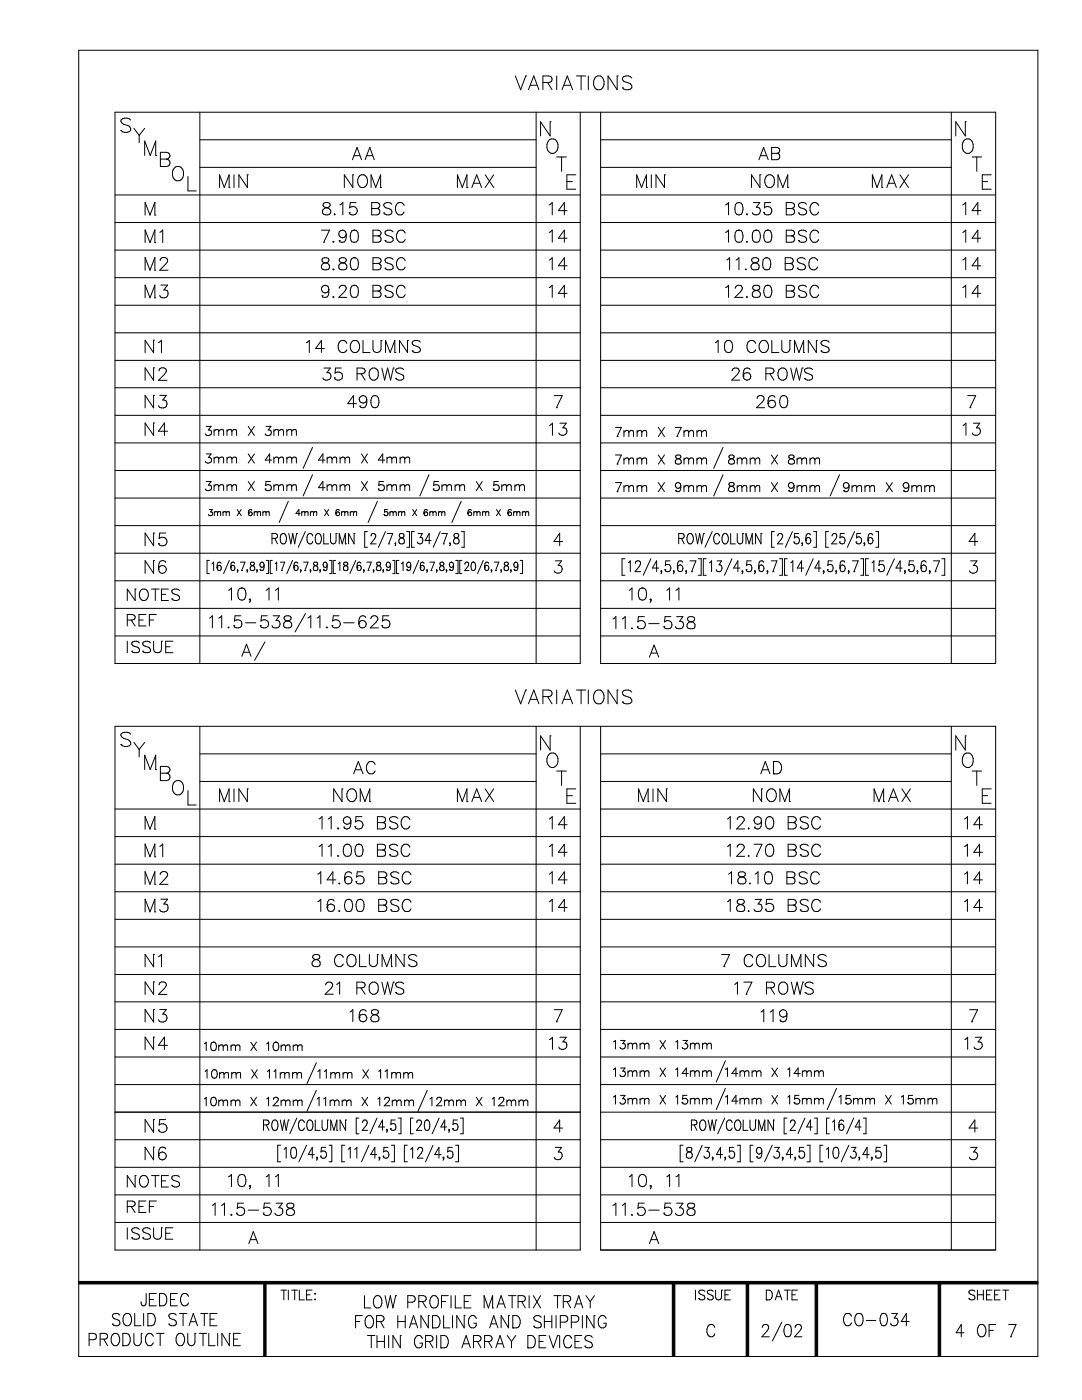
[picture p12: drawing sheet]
<svg xmlns="http://www.w3.org/2000/svg" width="216mm" height="279mm" viewBox="0 0 216 279" stroke-linecap="round" stroke-linejoin="round" font-family="sans-serif">
<g fill="none" stroke="#000" stroke-width=".2">
<path d="M15.7 10h191.4v260.7h-191.4zM102.8 15.2l1.1 2.7 1-2.7M104.9 15.2h.1M105.5 17.9l1-2.7 1 2.7M105.8 17h1.3M108.3 16.5l1.6-.2a.65 .65 0 0 0 0-1l-1.6-.1v2.7M109.3 16.5l.9 1.4M111.1 15.2v2.7M112.1 17.9l1.1-2.7 1.1 2.7M112.5 17h1.3M115 15.2h1.9M116 15.2v2.7"/>
<path d="M117.4 15.2v2.7M119 15.3l.2-.1a1.35 1.35 0 0 1 1.3 .6 1.35 1.35 0 0 1-.1 1.5 1 1 0 0 1-1.1 .6 1 1 0 0 1-.9-1 1.81 1.81 0 0 1 .6-1.6zM123.1 15.2h.1M123.1 15.2v2.7l-1.8-2.7v2.7M124.2 17.5h.1M126.1 15.6a1.19 1.19 0 0 0-1.9 0 .66 .66 0 0 0 .6 .7l.7 .3a.89 .89 0 0 1 .6 .9 1.27 1.27 0 0 1-1.9 0M22.9 38.9h92.9M24.1 26h.1M26.1 24a1.37 1.37 0 0 0-2 0 .88 .88 0 0 0 .6 .8l.8 .3a.91 .91 0 0 1 .6 .9 1.37 1.37 0 0 1-2 0M26.7 25.6l1.1 1.4M27.8 27v1.5M28.9 25.6l-1.1 1.4"/>
<path d="M28.9 31v-2.8l1.1 2.8 1.1-2.8v2.8M31.1 31h.1M32 30.4h1.2a.73 .73 0 0 1 .7 .8l-.3 .4-.4 .2a.74 .74 0 0 1 .7 .7 .74 .74 0 0 1-.7 .7h-1.2zM32 31.8h1.2M35 33.4a1.1 1.1 0 0 1 1.6 .9 1.25 1.25 0 0 1-.3 1.4 1.25 1.25 0 0 1-1.3 .2 1.71 1.71 0 0 1 0-2.5zM37.5 35.2v2.9h1.7M39.9 27.9h67.1M39.9 22.4v110M39.9 33.4h67.1M43.8 37.4v-2.5l.9 2.5 1-2.5v2.5M45.7 37.4h.1M46.7 34.9v2.5"/>
<path d="M49.4 34.9h.1M49.4 34.9v2.5l-1.7-2.5v2.5M70.3 31.9l.9-2.5 .9 2.5M70.4 34.9h.1M70.4 34.9v2.5l-1.7-2.5v2.5M70.7 31.1h1.1M71.8 35a1.21 1.21 0 0 1 1.5 .5 1.21 1.21 0 0 1-.2 1.5 .93 .93 0 0 1-1.1 .4 .93 .93 0 0 1-.6-1 1.58 1.58 0 0 1 .4-1.4zM72.9 31.9l.9-2.5 .9 2.5M73.2 31.1h1.1M74 37.4v-2.5l1 2.5 .9-2.5v2.5M75.9 37.4h.1M91.3 37.4v-2.5l.9 2.5 1-2.5v2.5"/>
<path d="M93.2 37.4h.1M94.1 37.4l1-2.5 1 2.5M94.5 36.6h1.2M96.8 34.9l1.7 2.5M98.5 34.9l-1.7 2.5M107 22.4v110M109.7 27.9a1.1 1.1 0 0 1 1.6 .9 1.35 1.35 0 0 1-1.3 1.8 1.67 1.67 0 0 1-.3-2.7zM109.8 24.3h.1M109.8 24.3v2.8l-1.9-2.8v2.8M111.1 31.3h1.9M112.1 31.3v2.9M113.1 36.2h1.1"/>
<path d="M114.9 34.9h-1.8v2.9h1.8M115.8 22.4v110h-92.9v-110h175.8v110h-78.9v-110M119.8 27.9h70M119.8 33.4h70M119.8 38.9h78.9M127 37.4v-2.5l1 2.5 1-2.5v2.5M129 37.4h.1M130 34.9v2.5M132.6 34.9h.1M132.6 34.9v2.5l-1.7-2.5v2.5M151.4 31.9l1-2.5 .9 2.5M151.6 34.9h.1"/>
<path d="M151.6 34.9v2.5l-1.7-2.5v2.5M151.8 31.1h1.2M153.1 35a.95 .95 0 0 1 1.4 .9 1.1 1.1 0 0 1-.2 1.2 1.1 1.1 0 0 1-1.2 .2 1.57 1.57 0 0 1 0-2.3zM154 29.4l1.4 .1a.59 .59 0 0 1 0 1l-.4 .1 .4 .1a.67 .67 0 0 1 .2 .7 .67 .67 0 0 1-.6 .5h-1zM154 30.6h1M155.2 37.4v-2.5l1 2.5 1-2.5v2.5M157.2 37.4h.1M174.1 37.4v-2.5l.9 2.5 1-2.5v2.5M176 37.4h.1M177 37.4l.9-2.5 1 2.5M177.3 36.6h1.2M179.6 34.9l1.7 2.5"/>
<path d="M181.3 34.9l-1.7 2.5M189.8 22.4v110M192.3 28.2a1.05 1.05 0 0 1 1.2-.4 1.05 1.05 0 0 1 .7 1 1.31 1.31 0 0 1-1.4 1.8 1.66 1.66 0 0 1-.5-2.4zM192.6 24.3h.1M192.6 24.3v2.8l-1.9-2.8v2.8M194 31.3h1.9M194.9 31.3v2.9M196 36.2h1.1M197.8 34.9h-1.8v2.9h1.8M22.9 44.4h92.9M22.9 49.9h92.9M22.9 55.4h92.9"/>
<path d="M29 42.9v-2.5l.9 2.5 1-2.5v2.5M29 48.4v-2.5l.9 2.5 1-2.5v2.5M29 53.9v-2.5l.9 2.5 1-2.5v2.5M29 59.4v-2.5l.9 2.5 1-2.5v2.5M30.9 42.9h.1M30.9 59.4h.1M30.9 48.4h.1M30.9 53.9h.1M31.9 46.4l.6-.5v2.5M32 52v-.1a.8 .8 0 0 1 .7-.5 .8 .8 0 0 1 .7 .5v.2l-.3 .6-1.2 1.2h1.6M32.1 56.9h1.3l-.7 1h.4a.86 .86 0 0 1 .2 1.4 .86 .86 0 0 1-1.4-.4M64.1 45.9h1.6l-1.1 2.4"/>
<path d="M64.3 59h.1M64.3 51.6a.51 .51 0 0 0 .3 .8 .96 .96 0 0 1 1.1 1l-.1 .2a.96 .96 0 0 1-1.5-.2 .97 .97 0 0 1 1.2-1 .51 .51 0 0 0 .2-.8l-.3-.2zM64.6 48.3h.1M64.6 40.6a.48 .48 0 0 0 .2 .8 1.08 1.08 0 0 1 1.2 1 .86 .86 0 0 1-1 .5 .86 .86 0 0 1-.7-.9 1.35 1.35 0 0 1 1.2-.6 .48 .48 0 0 0 .2-.8l-.3-.2zM65.6 57.7l-.1 1.2a.86 .86 0 0 1-1.2 .4v-.3M66.5 48.1l-.1 .2h.3M66.5 53.6l-.1 .2h.3M66.5 59.1l-.1 .2h.3M66.8 42.6l-.1 .2 .1 .1 .1-.1M67.7 48h.1M67.7 57.5l.1-.3 .4-.3 .7 .2a.55 .55 0 0 1 .1 .8l-1.4 1.5h1.6M67.8 51.6l-.1 .4a1.44 1.44 0 0 0 1.2 .6 .67 .67 0 0 1 .3 .7 .67 .67 0 0 1-.6 .5h-.8a.73 .73 0 0 1-.2-.8 .73 .73 0 0 1 .7-.5l.4-.1a.48 .48 0 0 0 .3-.8l-.4-.2z"/>
<path d="M67.8 40.9l.6-.5v2.5M69.1 46.7a1.21 1.21 0 0 1-.7 1.6h-.6l-.1-.3M69.7 42.4h.1M70.2 46.1a.8 .8 0 0 1 1.2 .3 2.21 2.21 0 0 1-.2 1.9 .85 .85 0 0 1-1.2-.4 2.01 2.01 0 0 1 .2-1.8zM70.2 51.6a.8 .8 0 0 1 1.2 .3 2.21 2.21 0 0 1-.2 1.9 .83 .83 0 0 1-1.2-.4 1.94 1.94 0 0 1 .2-1.8zM70.2 57.1a.8 .8 0 0 1 1.2 .3 2.21 2.21 0 0 1-.2 1.9 .83 .83 0 0 1-1.2-.4 1.94 1.94 0 0 1 .2-1.8zM70.6 45.9h.1M70.6 51.4h.1M70.6 56.9h.1M71 40.4h-1.1l-.1 1.1a.86 .86 0 0 1 1.3-.1 .86 .86 0 0 1-.2 1.3 .86 .86 0 0 1-1.2-.3M74.2 40.4h1a.65 .65 0 0 1 .6 .7l-.2 .4-.4 .1 .4 .1a.67 .67 0 0 1 .2 .7 .67 .67 0 0 1-.6 .5h-1zM74.2 41.6h1"/>
<path d="M74.4 45.9h1a.65 .65 0 0 1 .6 .8l-.2 .3-.4 .1a.65 .65 0 0 1 .6 .4 .65 .65 0 0 1-.2 .8h-1.4zM74.4 51.4h1a.65 .65 0 0 1 .6 .8l-.2 .3-.4 .1a.64 .64 0 0 1 .7 .6 .64 .64 0 0 1-.7 .6h-1zM74.4 56.9h1a.64 .64 0 0 1 .6 .7l-.2 .4-.4 .1a.64 .64 0 0 1 .7 .6 .64 .64 0 0 1-.7 .7h-1zM74.4 47.1h1M74.4 52.6h1M74.4 58.1h1M76.6 42.5h.1M76.8 48h.1M76.8 53.5h.1M76.8 59h.1M78.2 40.8a1.06 1.06 0 0 0-1.6 0v.2l.2 .4 1 .3a.61 .61 0 0 1 .2 1.1 1.07 1.07 0 0 1-1.4-.3M78.4 46.3a1.08 1.08 0 0 0-1.6 0 .6 .6 0 0 0 .5 .7 1.24 1.24 0 0 1 1.1 .7v.3a1.08 1.08 0 0 1-1.6 0"/>
<path d="M78.4 51.8a1.08 1.08 0 0 0-1.6 0 .6 .6 0 0 0 .5 .7 1.24 1.24 0 0 1 1.1 .7v.3a1.08 1.08 0 0 1-1.6 0M78.4 57.3a1.08 1.08 0 0 0-1.6 0 .6 .6 0 0 0 .5 .7 1.24 1.24 0 0 1 1.1 .7v.3a1.08 1.08 0 0 1-1.6 0M80.6 41a.89 .89 0 0 0-1-.6 .89 .89 0 0 0-.7 1 1.07 1.07 0 0 0 .2 1.1 1.07 1.07 0 0 0 1.2 .3l.3-.5M80.9 46.5a.89 .89 0 0 0-1.1-.6 .89 .89 0 0 0-.7 1 1.09 1.09 0 0 0 .3 1.1 1.09 1.09 0 0 0 1.1 .3l.4-.5M80.9 52a.89 .89 0 0 0-1.1-.6 .89 .89 0 0 0-.7 1 1.09 1.09 0 0 0 .3 1.1 1.09 1.09 0 0 0 1.1 .3l.4-.5M80.9 57.5a.89 .89 0 0 0-1.1-.6 .89 .89 0 0 0-.7 1 1.09 1.09 0 0 0 .3 1.1 1.09 1.09 0 0 0 1.1 .3l.4-.5M109.6 40.9l.6-.5v2.5M109.6 46.4l.6-.5v2.4M109.6 51.9l.6-.5v2.4M109.6 57.4l.6-.5v2.5M113.2 42h-1.8l1.2-1.6v2.5M113.2 47.5h-1.8l1.2-1.6v2.4"/>
<path d="M113.2 53h-1.8l1.2-1.6v2.4M113.2 58.5h-1.8l1.2-1.6v2.5M119.8 44.4h78.9M119.8 49.9h78.9M119.8 55.4h78.9M144.8 46.4l.6-.5v2.4M144.8 40.9l.6-.5v2.5M144.8 57.4l.6-.5v2.5M145 51.9l.6-.5v2.4M146.7 57.5l.2-.3 .3-.3 .7 .2a.55 .55 0 0 1 .1 .8l-1.4 1.5h1.7M146.9 51.9l.5-.5v2.4M147 46.1a.75 .75 0 0 1 1.1 .3 2.01 2.01 0 0 1-.2 1.9 .89 .89 0 0 1-1.2-.4 2.21 2.21 0 0 1 .3-1.8z"/>
<path d="M147 40.6a.75 .75 0 0 1 1.1 .3 2.01 2.01 0 0 1-.2 1.9 .8 .8 0 0 1-1.2-.4 2.21 2.21 0 0 1 .3-1.8zM147.3 45.9h.1M147.3 40.4h.1M148.8 53.6l-.1 .2h.2M149.1 48.1l-.2 .2h.3M149.1 59.1l-.2 .2h.3M149.1 42.6l-.2 .2 .2 .1 .1-.1M150.1 51.6a.48 .48 0 0 0 .2 .8 .96 .96 0 0 1 1.2 1 .84 .84 0 0 1-1 .5 .84 .84 0 0 1-.6-.9 1.05 1.05 0 0 1 1.1-.6l.3-.2 .1-.4a.91 .91 0 0 0-1.3-.2zM150.3 57.1a.48 .48 0 0 0 .2 .8l.5 .1a.68 .68 0 0 1 .7 .6 .68 .68 0 0 1-.6 .8l-.8-.1a.73 .73 0 0 1-.2-.8 .73 .73 0 0 1 .7-.5l.5-.1a.48 .48 0 0 0 .2-.8l-.4-.2zM150.3 40.4h1.3l-.7 1a.79 .79 0 0 1 .8 .9 .79 .79 0 0 1-1 .6l-.4-.1-.2-.4M150.5 46.1a.77 .77 0 0 1 1.1 .3 2.01 2.01 0 0 1-.2 1.9 .89 .89 0 0 1-1.2-.4 2.21 2.21 0 0 1 .3-1.8zM150.8 45.9h.1"/>
<path d="M152.4 42.4h.1M152.5 51.6a.77 .77 0 0 1 1.2 .3 2.01 2.01 0 0 1-.2 1.9 .86 .86 0 0 1-1.2-.4 2.14 2.14 0 0 1 .2-1.8zM152.7 46.1a.75 .75 0 0 1 1.2 .3 2.01 2.01 0 0 1-.2 1.9 .83 .83 0 0 1-1.2-.4 2.01 2.01 0 0 1 .2-1.8zM152.7 57.1a.75 .75 0 0 1 1.2 .3 2.01 2.01 0 0 1-.2 1.9 .81 .81 0 0 1-1.2-.4 1.94 1.94 0 0 1 .2-1.8zM152.9 51.4h.1M153.1 45.9h.1M153.1 56.9h.1M153.8 40.4h-1.2l-.1 1.1a.85 .85 0 0 1 1.3 0 .85 .85 0 0 1-.2 1.3 .85 .85 0 0 1-1.2-.4M156.7 51.4l1.4 .2a.59 .59 0 0 1 0 .9l-.4 .1a.67 .67 0 0 1 .6 .4 .67 .67 0 0 1-.2 .8h-1.4zM156.7 52.6h1M156.9 45.9h1a.65 .65 0 0 1 .6 .8l-.2 .3-.4 .1a.65 .65 0 0 1 .6 .4 .65 .65 0 0 1-.2 .8h-1.4zM156.9 47.1h1"/>
<path d="M156.9 56.9h1a.64 .64 0 0 1 .6 .7l-.2 .4-.4 .1a.64 .64 0 0 1 .7 .6 .64 .64 0 0 1-.7 .7h-1zM156.9 58.1h1M156.9 40.4h1a.65 .65 0 0 1 .6 .7l-.2 .4-.4 .1 .4 .1 .2 .3a.68 .68 0 0 1-.6 .9h-1zM156.9 41.6h1M159.1 53.5h.1M159.3 48h.1M159.3 59h.1M159.3 42.5h.1M160.7 51.8a1.06 1.06 0 0 0-1.6 0v.2a1.24 1.24 0 0 0 1.1 .7 .58 .58 0 0 1 .5 .6 .58 .58 0 0 1-.6 .5h-.8l-.2-.3M161 46.3a1.08 1.08 0 0 0-1.7 0 .61 .61 0 0 0 .5 .7l.7 .2a.61 .61 0 0 1 .2 1.1 1.13 1.13 0 0 1-1.4-.3M161 57.3a1.08 1.08 0 0 0-1.7 0 .61 .61 0 0 0 .5 .7l.7 .2a.61 .61 0 0 1 .2 1.1 1.13 1.13 0 0 1-1.4-.3M161 40.8a1.08 1.08 0 0 0-1.7 0 .61 .61 0 0 0 .5 .7l.7 .2a.61 .61 0 0 1 .2 1.1 1 1 0 0 1-1.4-.3"/>
<path d="M163.2 52a.89 .89 0 0 0-1.1-.6 .89 .89 0 0 0-.7 1 1.06 1.06 0 0 0 .2 1.1 1.06 1.06 0 0 0 1.2 .3l.4-.5M163.4 46.5a.89 .89 0 0 0-1.1-.6 .89 .89 0 0 0-.7 1 1.09 1.09 0 0 0 .3 1.1 1.09 1.09 0 0 0 1.1 .3l.4-.5M163.4 57.5a.89 .89 0 0 0-1.1-.6 .89 .89 0 0 0-.7 1 1.09 1.09 0 0 0 .3 1.1 1.09 1.09 0 0 0 1.1 .3l.4-.5M163.4 41a.89 .89 0 0 0-1.1-.6 .89 .89 0 0 0-.7 1 1.17 1.17 0 0 0 1.2 1.5l.6-.6M192.1 46.4l.6-.5v2.4M192.1 40.9l.6-.5v2.5M192.1 51.9l.6-.5v2.4M192.1 57.4l.6-.5v2.5M195.7 42h-1.7l1.1-1.6v2.5M195.7 58.5h-1.7l1.1-1.6v2.5M195.7 47.5h-1.7l1.1-1.6v2.4M195.7 53h-1.7l1.1-1.6v2.4"/>
<path d="M22.9 60.9h92.9M22.9 66.4h92.9M22.9 71.9h92.9M22.9 77.4h92.9M30.6 67.9h.1M30.6 78.9h.1M30.6 73.4h.1M30.6 67.9v2.5l-1.6-2.5v2.5M30.6 73.4v2.5l-1.6-2.5v2.5M30.6 78.9v2.5l-1.6-2.5v2.5M31.6 68.4l.6-.5v2.5M31.7 74l.2-.4a.79 .79 0 0 1 1.3 .3v.2l-.4 .6-1.2 1.2h1.7"/>
<path d="M31.9 78.9h1.3l-.7 .9a.81 .81 0 0 1 .8 1 .81 .81 0 0 1-1.1 .6l-.3-.1-.3-.4M61.1 68.4l.6-.5v2.5M64.6 73.4h1.3l-.7 1a.78 .78 0 0 1 .9 .9 .78 .78 0 0 1-1.1 .6l-.5-.3-.1-.2M64.7 69.6h-1.7l1.1-1.7v2.5M66.7 75.4h.1M68.1 73.4h-1.1l-.2 1.1a.85 .85 0 0 1 1.3 0 .85 .85 0 0 1-.1 1.2 .85 .85 0 0 1-1.3-.3M69.2 68.5a.89 .89 0 0 0-1-.6 .89 .89 0 0 0-.7 1 1.04 1.04 0 0 0 .2 1.1 1.04 1.04 0 0 0 1.2 .2l.3-.4M70.1 68.3a.9 .9 0 0 1 1.1-.3 .9 .9 0 0 1 .6 .9 1.06 1.06 0 0 1-.3 1.1 1.06 1.06 0 0 1-1.1 .2 1.45 1.45 0 0 1-.3-1.9zM71.2 74.6l1.4-.1a.51 .51 0 0 0 0-.9l-1.4-.2v2.5M72.1 74.6l.8 1.3M72.4 67.9v2.5h1.4M73.2 79.8a1.15 1.15 0 0 1-.9 1.6l-.5-.4"/>
<path d="M73.9 73.8a.89 .89 0 0 1 1-.3 .89 .89 0 0 1 .6 .9 1.03 1.03 0 0 1-.2 1.1 1.03 1.03 0 0 1-1.2 .2 1.51 1.51 0 0 1-.2-1.9zM74.3 79.1a.75 .75 0 0 1 1.2 .3 1.91 1.91 0 0 1-.2 1.8 .75 .75 0 0 1-1.2-.3 1.91 1.91 0 0 1 .2-1.8zM74.4 67.9v1.8a.81 .81 0 0 0 .8 .7 .81 .81 0 0 0 .8-.7v-1.8M74.7 79h.1M76 67.9h.1M76.2 73.4l.6 2.5 .5-2.5 .6 2.5 .6-2.5M76.9 70.4v-2.5l1 2.5 .9-2.5v2.5M78.5 73.4h.1M78.8 70.4h.1M79 75.5h.1M80.6 73.8a.92 .92 0 0 0-1.6 .2l.2 .4 1.1 .4a.56 .56 0 0 1 0 .9 1.13 1.13 0 0 1-1.3-.2M81.3 67.9h.1"/>
<path d="M81.3 67.9v2.5l-1.6-2.5v2.5M82.3 70h.1M83.9 68.3a1.08 1.08 0 0 0-1.6 0 .61 .61 0 0 0 .4 .7l.7 .2a.58 .58 0 0 1 .4 .4 .58 .58 0 0 1-.1 .6 1.1 1.1 0 0 1-1.4-.2M110.6 79h1.6l-1.2 2.4M119.8 60.9h78.9M119.8 66.4h78.9M119.8 71.9h78.9M119.8 77.4h78.9M142.7 68.4l.6-.5v2.5M144.9 68.1a.75 .75 0 0 1 1.1 .3 1.91 1.91 0 0 1-.2 1.8 .8 .8 0 0 1-1.1-.3 2.09 2.09 0 0 1 .2-1.8zM145.2 67.9h.1M146.1 74l.1-.3a.79 .79 0 0 1 1.1-.1 .55 .55 0 0 1 .1 .8l-1.4 1.5h1.6"/>
<path d="M148.3 75.1h.1M149.7 73.8a.7 .7 0 0 0-.7-.4 .7 .7 0 0 0-.6 .5l-.1 1.2M150.8 68.5a.89 .89 0 0 0-1-.6 .89 .89 0 0 0-.7 1 1.04 1.04 0 0 0 .2 1.1 1.04 1.04 0 0 0 1.2 .2l.3-.4M151.1 79.5l.1-.3a.86 .86 0 0 1 1.2 0 .85 .85 0 0 1-.3 1l-1.1 1.2h1.6M151.7 68.3a.9 .9 0 0 1 1-.3 .9 .9 0 0 1 .6 .9 1.06 1.06 0 0 1-.2 1.1 1.06 1.06 0 0 1-1.2 .2 1.45 1.45 0 0 1-.2-1.9zM152.8 74.6l1.4-.1a.51 .51 0 0 0 0-.9l-1.4-.2v2.5M153.6 74.6l.8 1.3M154 67.9v2.5h1.4M154.6 79.3a.69 .69 0 0 0-1-.2l-.2 .3-.2 1.2M155.4 73.8a.89 .89 0 0 1 1.1-.3 .89 .89 0 0 1 .6 .9 1.03 1.03 0 0 1-.3 1.1 1.03 1.03 0 0 1-1.1 .2 1.51 1.51 0 0 1-.3-1.9zM155.9 79.1a.75 .75 0 0 1 1.2 .3 1.91 1.91 0 0 1-.3 1.8 .75 .75 0 0 1-1.1-.3 1.91 1.91 0 0 1 .2-1.8zM156 67.9v1.8a.81 .81 0 0 0 .8 .7 .81 .81 0 0 0 .8-.7v-1.8"/>
<path d="M156.3 79h.1M157.6 67.9h.1M157.8 73.4l.5 2.5 .6-2.5 .6 2.5 .6-2.5M158.5 70.4v-2.5l.9 2.5 1-2.5v2.5M160.1 73.4h.1M160.4 70.4h.1M160.5 75.5h.1M162.1 73.8a.92 .92 0 0 0-1.6 .2l.3 .4 1.1 .4a.56 .56 0 0 1 0 .9 1.13 1.13 0 0 1-1.4-.2M162.9 67.9h.1M162.9 67.9v2.5l-1.6-2.5v2.5M163.8 70h.1M165.4 68.3a1.08 1.08 0 0 0-1.6 0 .61 .61 0 0 0 .5 .7l.7 .2a.58 .58 0 0 1 .4 .4 .58 .58 0 0 1-.2 .6 1.13 1.13 0 0 1-1.4-.2"/>
<path d="M193.1 79h1.6l-1.2 2.4M22.9 82.9h92.9M22.9 88.4h92.9M22.9 99.4h92.9M22.9 93.9h92.9M30.6 84.4h.1M30.6 84.4v2.5l-1.6-2.5v2.5M33.4 86.1h-1.8l1.2-1.7v2.5M41.1 90.6h1l-.5 .7a.58 .58 0 0 1 .6 .7 .58 .58 0 0 1-.8 .4l-.4-.3M41.1 85.1h1l-.5 .7a.58 .58 0 0 1 .6 .7 .58 .58 0 0 1-.8 .4l-.4-.3M41.1 96.1h1l-.5 .7a.58 .58 0 0 1 .6 .7 .58 .58 0 0 1-.8 .4l-.4-.3M42.7 97.1l.4-.4 .5 .1v.3"/>
<path d="M42.7 85.7v1.2M42.7 91.2v1.2M42.7 96.7v1.2M42.7 86.1l.4-.4 .5 .1v.3M42.7 91.6l.4-.4 .5 .1v.3M43.6 86.1a.63 .63 0 0 1 .9-.3l.1 1.1M43.6 97.1a.63 .63 0 0 1 .9-.3l.1 1.1M43.6 86.1v.8M43.6 91.6v.8M43.6 97.1v.8M43.6 91.6a.63 .63 0 0 1 .9-.3l.1 1.1M45.3 86.1l.4-.4 .5 .1 .1 .3"/>
<path d="M45.3 85.7v1.2M45.3 91.2v1.2M45.3 96.7v1.2M45.3 91.6l.4-.4 .5 .1 .1 .3M45.3 97.1l.4-.4 .5 .1 .1 .3M46.3 91.6l.4-.4 .4 .1 .1 1.1M46.3 86.1l.4-.4 .4 .1 .1 1.1M46.3 86.1v.8M46.3 91.6v.8M46.3 97.1v.8M46.3 97.1l.4-.4 .4 .1 .1 1.1M49.5 85.1l1.3 1.8"/>
<path d="M49.5 90.6l1.3 1.8M49.5 96.1l1.3 1.8M50.8 85.1l-1.3 1.8M50.8 90.6l-1.3 1.8M50.8 96.1l-1.3 1.8M52.9 97.6h.1M53.1 85.1h1l-.6 .7a.58 .58 0 0 1 .7 .7 .58 .58 0 0 1-.9 .4l-.4-.3M54 96.1h-.9l-.1 .8a.65 .65 0 0 1 1 0 .65 .65 0 0 1-.1 .9 .65 .65 0 0 1-1-.2M54.2 91.8h-1.3l.9-1.2v1.8M54.7 86.1l.4-.4 .4 .1 .1 .3M54.7 91.6l.4-.4 .4 .1 .1 .3M54.7 85.7v1.2"/>
<path d="M54.7 91.2v1.2M54.7 96.7v1.2M54.7 97.1l.4-.4 .4 .1 .1 .3M55.6 86.1l.4-.4 .5 .1 .1 1.1M55.6 86.1v.8M55.6 91.6v.8M55.6 97.1v.8M55.6 91.6l.4-.4 .5 .1 .1 1.1M55.6 97.1l.4-.4 .5 .1 .1 1.1M57.2 86.1a.63 .63 0 0 1 .9-.3l.1 .3M57.2 91.6a.63 .63 0 0 1 .9-.3l.1 .3M57.2 85.7v1.2"/>
<path d="M57.2 91.2v1.2M57.2 96.7v1.2M57.2 97.1a.63 .63 0 0 1 .9-.3l.1 .3M58.2 86.1l.4-.4 .5 .1v1.1M58.2 91.6l.4-.4 .5 .1v1.1M58.2 97.1l.4-.4 .5 .1v1.1M58.2 86.1v.8M58.2 91.6v.8M58.2 97.1v.8M62.4 89.3l-1.9 4.2M62.4 94.7l-1.9 4.3M64.9 91.8h-1.4l.9-1.2v1.8"/>
<path d="M64.9 97.3h-1.4l.9-1.2v1.8M65.3 91.2v1.2M65.3 96.7v1.2M65.3 91.6l.2-.3a.44 .44 0 0 1 .8 .3M65.3 97.1l.2-.3a.44 .44 0 0 1 .8 .3M66.3 91.6l.4-.4 .4 .1 .1 1.1M66.3 91.6v.8M66.3 97.1v.8M66.3 97.1l.4-.4 .4 .1 .1 1.1M67.9 91.2v1.2M67.9 96.7v1.2M67.9 97.1l.4-.4 .4 .1 .1 .3"/>
<path d="M67.9 91.6l.4-.4 .4 .1 .1 .3M68.8 91.6l.5-.4 .4 .1 .1 1.1M68.8 91.6v.8M68.8 97.1v.8M68.8 97.1l.5-.4 .4 .1 .1 1.1M71.1 80.6h-1.7l1.1-1.6v2.4M71.8 81h.1M72.1 90.6l1.2 1.8M72.1 96.1l1.2 1.8M73.3 90.6l-1.2 1.8M73.3 96.1l-1.2 1.8M75.5 97.6h.1"/>
<path d="M76.5 96.1h-.9v.8a.65 .65 0 0 1 .9 0 .65 .65 0 0 1-.1 .9 .65 .65 0 0 1-.9-.2M76.8 91.8h-1.3l.9-1.2v1.8M77.2 91.6l.4-.4 .5 .1 .1 .3M77.2 97.1l.4-.4 .5 .1 .1 .3M77.2 91.2v1.2M77.2 96.7v1.2M78.2 91.6l.4-.4 .4 .1 .1 1.1M78.2 97.1l.4-.4 .4 .1 .1 1.1M78.2 91.6v.8M78.2 97.1v.8M79.8 91.6l.5-.4 .4 .1 .1 .3M79.8 91.2v1.2"/>
<path d="M79.8 96.7v1.2M79.8 97.1l.5-.4 .4 .1 .1 .3M80.8 91.6l.4-.4 .4 .1 .1 1.1M80.8 91.6v.8M80.8 97.1v.8M80.8 97.1l.4-.4 .4 .1 .1 1.1M85.6 94.7l-1.8 4.3M86.4 97.6h.1M87.5 96.1h-.9l-.1 .8a.65 .65 0 0 1 1 0 .65 .65 0 0 1-.1 .9 .65 .65 0 0 1-1-.2M88.2 97.1a.63 .63 0 0 1 .9-.3l.1 .3M88.2 96.7v1.2M89.2 97.1v.8"/>
<path d="M89.2 97.1l.4-.4 .4 .1 .1 1.1M90.8 97.1l.4-.4 .5 .1v.3M90.8 96.7v1.2M91.7 97.1v.8M91.7 97.1l.3-.3a.44 .44 0 0 1 .7 .3v.8M95 96.1l1.2 1.8M96.2 96.1l-1.2 1.8M98.4 97.6h.1M99.4 96.1h-.8l-.1 .8a.63 .63 0 0 1 1 0 .63 .63 0 0 1-.2 .9 .63 .63 0 0 1-.9-.2M100.1 97.1l.5-.4 .4 .1 .1 .3M100.1 96.7v1.2M101.1 97.1l.4-.4 .4 .1 .1 1.1"/>
<path d="M101.1 97.1v.8M102.7 97.1l.5-.4 .4 .1 .1 .3M102.7 96.7v1.2M103.7 97.1l.4-.4 .5 .1v1.1M103.7 97.1v.8M109.6 84.9l.6-.4v2.4M111 81.4h.1M111.7 84.5h1.3l-.7 .9a.78 .78 0 0 1 .8 .9 .78 .78 0 0 1-1 .6l-.4-.2-.2-.3M119.8 82.9h78.9M119.8 88.4h78.9M119.8 99.4h78.9M119.8 93.9h78.9"/>
<path d="M122.8 85.3h1.2l-.9 1.8M122.8 90.8h1.2l-.9 1.8M122.8 96.3h1.2l-.9 1.8M123.1 87.1h.1M123.1 92.6h.1M123.1 98.1h.1M124.5 91.8l.5-.4 .4 .1 .1 .3M124.5 85.9v1.2M124.5 91.4v1.2M124.5 96.9v1.2M124.5 86.3l.5-.4h.2l.3 .4M124.5 97.2l.5-.3 .4 .1 .1 .2"/>
<path d="M125.5 86.3l.4-.4 .4 .1 .1 1.1M125.5 86.3v.8M125.5 91.8v.8M125.5 97.2v.9M125.5 91.8l.4-.4 .4 .1 .1 1.1M125.5 97.2l.4-.3 .4 .1 .1 1.1M127.1 86.3l.5-.4h.2l.3 .4M127.1 85.9v1.2M127.1 91.4v1.2M127.1 96.9v1.2M127.1 91.8l.5-.4 .4 .1 .1 .3M127.1 97.2l.5-.3 .4 .1 .1 .2"/>
<path d="M128.1 86.3l.4-.4 .4 .1 .1 1.1M128.1 86.3v.8M128.1 91.8v.8M128.1 97.2v.9M128.1 91.8l.4-.4 .4 .1 .1 1.1M128.1 97.2a.63 .63 0 0 1 .8-.2l.1 1.1M131.4 85.3l1.2 1.8M131.4 90.8l1.2 1.8M131.4 96.3l1.2 1.8M132.6 85.3l-1.2 1.8M132.6 90.8l-1.2 1.8M132.6 96.3l-1.2 1.8"/>
<path d="M134.7 85.3h1.2l-.8 1.8M134.8 97.9h.1M134.9 90.9a.36 .36 0 0 0 .2 .6 .67 .67 0 0 1 .7 .3 .67 .67 0 0 1 0 .7l-.6 .1a.53 .53 0 0 1-.5-.5 .53 .53 0 0 1 .6-.5l.3-.1a.36 .36 0 0 0 .2-.6zM135.1 87.1h.1M135.8 96.9a.86 .86 0 0 1-.6 1.2l-.4-.2M136.5 86.3l.4-.4h.3l.2 .4M136.5 85.9v1.2M136.5 91.4v1.2M136.5 96.9v1.2M136.5 91.8l.4-.4 .4 .1 .1 .3M136.5 97.2l.4-.3 .4 .1 .1 .2M137.4 86.3l.4-.4 .5 .1 .1 1.1"/>
<path d="M137.4 86.3v.8M137.4 91.8v.8M137.4 97.2v.9M137.4 91.8l.4-.4 .5 .1 .1 1.1M137.4 97.2l.3-.2a.44 .44 0 0 1 .7 .2v.9M139.1 86.3l.4-.4h.2l.3 .4M139.1 85.9v1.2M139.1 91.4v1.2M139.1 96.9v1.2M139.1 91.8l.4-.4 .4 .1 .1 .3M139.1 97.2l.4-.3 .4 .1 .1 .2M140 86.3l.5-.4 .4 .1 .1 1.1"/>
<path d="M140 86.3v.8M140 91.8v.8M140 97.2v.9M140 91.8l.5-.4 .4 .1 .1 1.1M140 97.2l.5-.3 .4 .1 .1 1.1M144.3 89.3l-1.9 4.2M144.3 94.7l-1.9 4.3M145.5 96.4a.36 .36 0 0 0 .2 .6 .67 .67 0 0 1 .7 .3 .67 .67 0 0 1 0 .7l-.6 .1a.53 .53 0 0 1-.5-.5 .53 .53 0 0 1 .6-.5l.3-.1a.36 .36 0 0 0 .2-.6zM145.5 90.9a.36 .36 0 0 0 .2 .6 .67 .67 0 0 1 .7 .3 .67 .67 0 0 1 0 .7l-.6 .1a.53 .53 0 0 1-.5-.5 .53 .53 0 0 1 .6-.5l.3-.1a.36 .36 0 0 0 .2-.6zM147.1 91.4v1.2M147.1 96.9v1.2M147.1 91.8l.4-.4 .5 .1v.3"/>
<path d="M147.1 97.2l.4-.3 .5 .1v.2M148 91.8l.5-.4 .4 .1 .1 1.1M148 91.8v.8M148 97.2v.9M148 97.2l.5-.3 .4 .1 .1 1.1M149.7 91.8l.4-.4 .4 .1 .2 .3M149.7 91.4v1.2M149.7 96.9v1.2M149.7 97.2l.4-.3 .4 .1 .2 .2M150.7 91.8l.4-.4 .4 .1 .1 1.1M150.7 97.2l.4-.3 .4 .1 .1 1.1M150.7 91.8v.8"/>
<path d="M150.7 97.2v.9M153.2 80.6h.1M153.9 90.8l1.3 1.8M153.9 96.3l1.3 1.8M155.2 90.8l-1.3 1.8M155.2 96.3l-1.3 1.8M157.4 97.9h.1M157.5 90.9a.36 .36 0 0 0 .1 .6l.4 .1a.53 .53 0 0 1 .5 .5 .53 .53 0 0 1-.4 .5h-.4a.53 .53 0 0 1-.4-.5 .53 .53 0 0 1 .5-.5l.5-.2 .2-.3a.74 .74 0 0 0-1-.2zM158.5 96.9a.9 .9 0 0 1-.8 1.2l-.3-.2M159 91.8l.5-.4 .4 .1 .1 .3M159 97.2l.5-.3 .4 .1 .1 .2M159 91.4v1.2"/>
<path d="M159 96.9v1.2M160 91.8l.4-.4 .5 .1 .1 1.1M160 97.2a.63 .63 0 0 1 .9-.2l.1 1.1M160 91.8v.8M160 97.2v.9M161.6 91.4v1.2M161.6 96.9v1.2M161.6 91.8l.5-.4 .4 .1 .1 .3M161.6 97.2l.5-.3 .4 .1 .1 .2M162.6 91.8l.4-.4 .4 .1 .1 1.1M162.6 91.8v.8M162.6 97.2v.9"/>
<path d="M162.6 97.2l.4-.3 .4 .1 .1 1.1M167.5 94.7l-1.8 4.3M168.4 97.9h.1M169.4 96.9a.85 .85 0 0 1-.7 1.2l-.3-.2M170 97.2l.4-.3 .5 .1v.2M170 96.9v1.2M170.9 97.2l.5-.3 .4 .1 .1 1.1M170.9 97.2v.9M172.6 97.2l.4-.3 .5 .1 .1 .2M172.6 96.9v1.2M173.6 97.2l.4-.3 .4 .1 .1 1.1M173.6 97.2v.9"/>
<path d="M176.8 96.3l1.3 1.8M178.1 96.3l-1.3 1.8M180.3 97.9h.1M181.4 96.9a.85 .85 0 0 1-.8 1.2l-.3-.2M181.9 97.2l.5-.3 .4 .1 .1 .2M181.9 96.9v1.2M182.9 97.2l.4-.3 .5 .1 .1 1.1M182.9 97.2v.9M184.5 97.2a.63 .63 0 0 1 .9-.2l.1 .2M184.5 96.9v1.2M185.5 97.2l.4-.3 .5 .1v1.1M185.5 97.2v.9"/>
<path d="M192.2 84.9l.5-.4v2.4M193.5 81.4h.1M194.2 84.5h1.3l-.7 .9a.77 .77 0 0 1 .8 .9 .77 .77 0 0 1-1 .6l-.4-.2-.2-.3M22.9 104.9h92.9M22.9 110.4h92.9M22.9 115.9h92.9M27 117.6h.1M27 117.6v2.2l-1.6-2.2v2.2M28 117.9a.97 .97 0 0 1 1.3-.2 .97 .97 0 0 1 .3 1.3 .89 .89 0 0 1-.9 .9 .89 .89 0 0 1-.9-.9v-.6zM30.2 117.6h1.5M30.6 111.9h.1M30.6 106.4h.1"/>
<path d="M30.6 106.4v2.5l-1.6-2.5v2.5M30.6 111.9v2.5l-1.6-2.5v2.5M31 117.6v2.2M31.6 113.6h.1M31.6 108.5h.1M32.2 118.6h.9M33.1 106.4h-1.2l-.2 1.1a.9 .9 0 0 1 1.4 0 .9 .9 0 0 1-.2 1.3 .9 .9 0 0 1-1.3-.3M33.1 112.3a.73 .73 0 0 0-1.1-.3l-.3 .4-.1 1.2M33.6 117.6h-1.4v2.2h1.4M34.3 119.5h.1M35.8 117.9a1.07 1.07 0 0 0-1.5 0 .54 .54 0 0 0 .4 .6l.7 .2a.57 .57 0 0 1 .2 1 1.01 1.01 0 0 1-1.3-.2M41.7 101.7h.7l-.4 .5a.41 .41 0 0 1 .4 .3 .41 .41 0 0 1-.3 .5 .41 .41 0 0 1-.5-.3"/>
<path d="M41.8 111.8h-.5v2.7h.5M42.3 112.5l.3-.3v1.7M42.8 102.3l.3-.2 .2 .1 .1 .1M42.8 102.1v.8M43.3 113.3h.1M43.3 113.3l.2 .5 .2 .1M43.4 102.3l.3-.2 .3 .1v.7M43.4 102.3v.6M43.7 113.9h.1M43.7 112.8h.1M43.7 112.8l-.2 .1-.2 .4M43.8 112.8l.3 .3 .1 .2-.1 .3-.3 .3"/>
<path d="M44.1 112.4l-.4-.2a.97 .97 0 0 0-.4 1.1M44.5 102.3l.3-.2 .3 .1v.1M44.5 102.1v.8M45.1 102.3l.3-.2 .3 .1 .1 .7M45.1 102.3v.6M45.6 117.8l.6-.5v2.5M45.8 111.8l-1.2 2.7M46.1 113.3h.1M46.2 112.9a.47 .47 0 0 1 .7 .4 .47 .47 0 0 1-.7 .5 .67 .67 0 0 1 0-.9zM46.8 112.4l-.4-.2a.9 .9 0 0 0-.3 1.1M47.3 113.8h.2zM47.3 101.7l.8 1.2"/>
<path d="M47.5 113.8l-.2 .4M47.8 117.5a.75 .75 0 0 1 1.1 .3 1.91 1.91 0 0 1-.2 1.8 .8 .8 0 0 1-1.2-.3 2.09 2.09 0 0 1 .3-1.8zM48 112.2h.9l-.7 1.7M48.1 117.3h.1M48.1 101.7l-.8 1.2M48.2 113.9h.1M49.3 113.7v.2zM49.4 113.8l-.1 .4M49.6 102.5h.1M49.6 102.5v.2l.3 .2M49.7 119.6h.3l-.1 .2zM49.9 102.9h.1"/>
<path d="M49.9 102.2h.1M49.9 102.2l-.3 .3M50 102.2l.3 .3-.1 .4h-.2M50 119.6v.3l-.3 .3M50 112.3v.4a.67 .67 0 0 1 .7 .4 .67 .67 0 0 1 0 .7 .5 .5 0 0 1-.8-.2 .5 .5 0 0 1 .4-.7l.2-.1a.33 .33 0 0 0 .3-.3 .33 .33 0 0 0-.3-.3zM50.2 101.9v-.1a.37 .37 0 0 0-.6 .1v.6M50.7 102.3l.3-.2 .3 .1 .1 .1M50.7 102.1v.8M51.3 113.7v.2zM51.4 102.3v.6M51.4 113.8l-.2 .4M51.4 102.3l.2-.2 .3 .1 .1 .7"/>
<path d="M51.9 113.6h.1M52.5 102.3l.2-.2 .3 .1 .1 .1M52.5 102.1v.8M52.7 112.7a.82 .82 0 0 1-.5 1.2l-.3-.3M53.1 117.8l.6-.5v2.5M53.1 102.3l.3-.2 .3 .1v.7M53.1 102.3v.6M53.1 111.8h.5v2.7h-.5M54.3 107.4h.9l.2-.3a.51 .51 0 0 0-.5-.6h-.6v2M54.4 111.8h-.5v2.7h.5M54.8 107.4l.6 1.1M54.9 112.5l.3-.3v1.7"/>
<path d="M54.9 117.8l.6-.5v2.5M55.9 112.2h.9l-.6 1.7M56.2 113.9h.1M56.2 106.6l.2-.1a.99 .99 0 0 1 .7 1.5 .59 .59 0 0 1-.8 .5 .59 .59 0 0 1-.4-.8 1.16 1.16 0 0 1 .3-1.1zM57.5 100l-1.8 4.3M57.6 106.5l.4 2 .4-2 .4 2 .4-2M58.4 111.8l-1.2 2.7M58.6 113.3h.1M59.2 106.5h.1M59.4 112.4v-.1l-.4-.1a1.05 1.05 0 0 0-.4 1.1M59.9 102.5h-.8l.5-.8v1.2M60 113.7v.2z"/>
<path d="M60.1 113.8l-.2 .4M60.2 102.3l.3-.2 .3 .1v.1M60.2 102.1v.8M60.6 112.2h.9l-.7 1.7M60.8 113.9h.1M60.8 102.3l.3-.2 .3 .1 .1 .7M60.8 102.3v.6M60.9 106.1l-1.4 3.1M61.9 113.7v.2zM61.9 102.3l.3-.2 .3 .1 .1 .1M61.9 102.1v.8M62 113.8l-.1 .4"/>
<path d="M62.4 107a.59 .59 0 0 0-.7-.5 .59 .59 0 0 0-.4 .8 .88 .88 0 0 0 .7 1.2l.4-.5M62.6 102.3v.6M62.6 102.3l.3-.2 .3 .1v.7M62.7 112.3a.33 .33 0 0 0 .1 .5 .54 .54 0 0 1 .7 .6 .54 .54 0 0 1-.8 .4 .67 .67 0 0 1-.1-.7 .67 .67 0 0 1 .7-.4 .33 .33 0 0 0-.2-.5zM63 106.8a.53 .53 0 0 1 .6-.3 .53 .53 0 0 1 .5 .5v1a.59 .59 0 0 1-.8 .5 .59 .59 0 0 1-.4-.8zM63.8 113.8h.1zM63.9 113.8l-.1 .4M64.5 113.6h.1M64.6 106.5v2h1M64.6 112.3l.3-.1a.5 .5 0 0 1 .4 .6 .5 .5 0 0 1-.7 .4l-.1-.5zM64.8 101.7l.8 1.2M65.3 112.7a.84 .84 0 0 1-.4 1.2l-.4-.3"/>
<path d="M65.6 101.7l-.8 1.2M65.7 111.8h.5v2.7h-.5M66 106.5v1.7a.54 .54 0 0 0 .7 .3 .54 .54 0 0 0 .4-.6v-1.4M67 111.8h-.5v2.7h.5M67 102.5h.1M67.1 106.5h.1M67.5 112.5l.3-.3v1.7M67.7 108.5v-2l.6 2 .6-2v2M67.7 101.9l-.1-.1a.37 .37 0 0 0-.5 .1l-.1 .6M68.2 102.3l.3-.2 .2 .1 .1 .1M68.2 102.1v.8M68.7 112.3a.33 .33 0 0 0 .1 .5 .54 .54 0 0 1 .7 .6 .54 .54 0 0 1-.8 .4 .67 .67 0 0 1-.1-.7 .67 .67 0 0 1 .7-.4l.1-.3a.47 .47 0 0 0-.7-.1z"/>
<path d="M68.8 102.3l.3-.2 .3 .1v.7M68.8 102.3v.6M68.9 108.5h.1M69.9 102.1v.8M69.9 102.3l.3-.2 .3 .1v.1M70.5 102.3l.3-.2 .3 .1 .1 .7M70.5 102.3v.6M70.7 106.5h.1M70.7 106.5v2l-1.1-2v2M71 111.8l-1.2 2.7M71.2 113.3h.1M72 112.4v-.1l-.4-.1a.9 .9 0 0 0-.4 1.1"/>
<path d="M72.5 113.8h.1zM72.6 113.8l-.1 .4M73.2 112.2h.9l-.7 1.7M73.3 106.1h-.5v3.1h.5M73.4 113.9h.1M74 107l.2-.4 .5-.1a.67 .67 0 0 1 0 1.1l-.7 .9h1.1M74.5 113.8h.1zM74.6 113.8l-.1 .4M75.2 112.3v.4a.63 .63 0 0 1 .7 .4 .63 .63 0 0 1-.2 .8 .5 .5 0 0 1-.6-.4 .5 .5 0 0 1 .4-.6l.4-.2v-.3a.45 .45 0 0 0-.7-.1zM75.3 100l-1.9 4.3M76.5 113.7v.2zM76.5 113.8l-.1 .4"/>
<path d="M76.6 102.7h.1M76.9 106.1l-1.4 3.1M77.1 113.6h.1M77.3 106.5h1.1l-.8 2M77.3 101.7h-.5l-.1 .5a.42 .42 0 0 1 .6 .1 .42 .42 0 0 1-.1 .6 .42 .42 0 0 1-.6-.2M77.6 108.5h.1M77.8 102.1v.8M77.8 102.3l.3-.2 .3 .1v.1M77.9 112.7a.84 .84 0 0 1-.4 1.2l-.3-.1-.1-.2M78.4 111.8h.4v2.7h-.4M78.4 102.3v.6M78.4 102.3l.3-.2 .3 .1 .1 .7"/>
<path d="M78.9 108.3v.2zM79 108.5l-.2 .4M79.5 102.3l.3-.2 .3 .1v.1M79.5 102.1v.8M79.6 111.8h-.5v2.7h.5M79.8 106.6a.44 .44 0 0 0 .1 .7 .65 .65 0 0 1 .8 .7 .65 .65 0 0 1-.9 .5l-.1-.2a.72 .72 0 0 1 .7-1l.2-.2a.46 .46 0 0 0-.3-.6zM80.1 112.5l.3-.3v1.7M80.1 102.3l.3-.2 .3 .1 .1 .7M80.1 102.3v.6M81.2 106.1h.5v3.1h-.5M81.2 113.6h.1M82 112.7a.84 .84 0 0 1-.4 1.2l-.4-.1v-.2"/>
<path d="M82.3 101.7l.8 1.2M82.7 106.1h-.6v3.1h.6M83.1 101.7l-.8 1.2M83.4 106.5h.9l-.5 .8a.64 .64 0 0 1 .6 .7 .64 .64 0 0 1-.7 .5h-.3l-.1-.3M83.6 111.8l-1.2 2.7M83.9 113.3h.1M84 112.9a.47 .47 0 0 1 .7 .4 .47 .47 0 0 1-.7 .5 .67 .67 0 0 1 0-.9zM84.6 102.5h.1M84.6 112.4l-.4-.2a.9 .9 0 0 0-.3 1.1M85.1 113.8h.2zM85.3 113.8l-.2 .4M85.3 101.9l-.3-.2a.68 .68 0 0 0-.4 .8"/>
<path d="M85.8 112.2h.9l-.7 1.7M85.8 102.1v.8M85.8 102.3l.2-.2 .3 .1 .1 .1M86 113.9h.1M86 107.9h-1.2l.8-1.4v2M86.4 102.3v.6M86.4 102.3l.3-.2 .3 .1v.7M87.1 113.7v.2zM87.2 113.8l-.1 .4M87.5 102.3l.3-.2 .3 .1v.1M87.5 102.1v.8M87.8 112.3v.4a.67 .67 0 0 1 .7 .4 .67 .67 0 0 1 0 .7 .5 .5 0 0 1-.8-.2 .5 .5 0 0 1 .4-.7l.2-.1a.33 .33 0 0 0 .3-.3 .33 .33 0 0 0-.3-.3z"/>
<path d="M87.8 106.1l-1.4 3.1M88.1 106.5h1.1l-.7 2M88.1 102.3l.3-.2 .3 .1 .1 .7M88.1 102.3v.6M88.5 108.5h.1M89.1 113.7v.2zM89.2 113.8l-.2 .4M89.7 113.6h.1M89.8 108.3v.2zM89.8 112.3l.2-.1a.53 .53 0 0 1 .5 .5 .53 .53 0 0 1-.5 .5l-.3-.2zM89.9 108.5l-.2 .4M90.5 112.7a.82 .82 0 0 1-.5 1.2l-.3-.3"/>
<path d="M90.7 106.6a.46 .46 0 0 0 .1 .7 .65 .65 0 0 1 .8 .6 .65 .65 0 0 1-.7 .6 .67 .67 0 0 1-.4-.8 .67 .67 0 0 1 .8-.4 .43 .43 0 0 0 .2-.4 .43 .43 0 0 0-.3-.4zM90.9 111.8h.5v2.7h-.5M92 100l-1.8 4.3M92.1 106.1h.5v3.1h-.5M92.2 111.8h-.5v2.7h.5M92.8 112.6l.2-.4 .4 .1 .1 .2-.2 .6-.6 .8h.9M93.3 102.5h.1M94.1 101.9l-.4-.2a.68 .68 0 0 0-.4 .8M94.2 112.3l.3-.1a1.05 1.05 0 0 1 0 1.7h-.1a1.23 1.23 0 0 1-.2-1.6zM94.4 112.2h.1M94.5 102.3l.3-.2 .4 .2M94.5 102.1v.8"/>
<path d="M95.2 102.3l.3-.2 .2 .1 .1 .7M95.2 102.3v.6M96.3 102.3l.2-.2 .3 .1 .1 .1M96.3 102.1v.8M96.4 111.8l-1.1 2.7M96.7 113.3h.1M96.9 112.9a.47 .47 0 0 1 .6 .4 .47 .47 0 0 1-.6 .5 .57 .57 0 0 1 0-.9zM96.9 102.3l.3-.2 .3 .1v.7M96.9 102.3v.6M97.5 112.4l-.1-.1-.3-.1a1.05 1.05 0 0 0-.4 1.1M98 113.7v.2zM98.1 113.8l-.1 .4"/>
<path d="M98.6 112.2h.9l-.6 1.7M98.9 113.9h.1M99.1 101.7l.8 1.2M99.9 101.7l-.8 1.2M100 113.7v.2zM100.1 113.8l-.2 .4M100.7 112.3a.33 .33 0 0 0 .1 .5 .54 .54 0 0 1 .7 .6 .54 .54 0 0 1-.8 .4 .67 .67 0 0 1 0-.7 .67 .67 0 0 1 .6-.4 .33 .33 0 0 0-.1-.5zM101.3 102.5h.1M101.9 113.8h.1zM102 113.8l-.1 .4M102 101.9l-.3-.2a.62 .62 0 0 0-.4 .8M102.5 102.1v.8"/>
<path d="M102.5 102.3l.3-.2 .3 .2M102.6 113.6h.1M102.7 112.3l.2-.1a.5 .5 0 0 1 .4 .6 .5 .5 0 0 1-.6 .4l-.2-.5zM103.1 102.3l.3-.2 .3 .1 .1 .7M103.1 102.3v.6M103.3 112.7a.84 .84 0 0 1-.3 1.2l-.4-.3M103.8 111.8h.5v2.7h-.5M104.2 102.3l.3-.2 .4 .2M104.2 102.1v.8M104.9 102.3l.3-.2 .2 .1 .1 .7M104.9 102.3v.6M110.8 111.9h1.3l-.7 1a.78 .78 0 0 1 .8 .9 .78 .78 0 0 1-1 .6l-.4-.1-.2-.4"/>
<path d="M112.3 108.1h-1.8l1.2-1.7v2.5M119.8 104.9h78.9M119.8 110.4h78.9M119.8 115.9h78.9M124.7 111.5h-.6v3.3h.6M125.4 112.3l.4-.4v2.2M125.6 117.8l.5-.5v2.5M126.8 112.4l.1-.3 .2-.2 .6 .2a.84 .84 0 0 1-.1 1l-.9 1h1.1M127.7 117.5a.8 .8 0 0 1 1.2 .3 2.09 2.09 0 0 1-.2 1.8 .77 .77 0 0 1-1.2-.3 1.91 1.91 0 0 1 .2-1.8zM128.1 117.3h.1M129.7 119.6h.2l-.1 .2zM129.9 111.5l-1.5 3.3"/>
<path d="M129.9 119.6l-.2 .6M131.4 113.4h-1.2l.8-1.5v2.2M132 113.9v.2zM132 114l-.1 .5M132.7 113.7h.1M133.1 117.8l.5-.5v2.5M133.7 111.9h-.9v1a.67 .67 0 0 1 .9 0 .67 .67 0 0 1 0 .9 .67 .67 0 0 1-.9 .1l-.1-.2M134.5 113.9v.2zM134.5 114l-.1 .5M134.9 117.8l.6-.5v2.5M135.2 113.4h.1M135.4 107.4h1l.1-.3-.1-.5-1-.1v2"/>
<path d="M135.4 112.9a.62 .62 0 0 1 .9 .5 .62 .62 0 0 1-.9 .6 .76 .76 0 0 1 0-1.1zM136 107.4l.5 1.1M136.2 112.2a.5 .5 0 0 0-.8-.2l-.1 .3-.1 1.1M136.9 113.9v.2zM137 114l-.2 .5M137.5 106.5a.92 .92 0 0 1 .8 1.2v.3a.55 .55 0 0 1-.9 .5l-.3-.8a1.33 1.33 0 0 1 .4-1.2zM137.7 111.9h1.2l-.9 2.2M138 114.1h.1M138.8 106.5l.4 2 .4-2 .4 2 .4-2M139.3 111.5h.6v3.3h-.6M140.4 106.5h.1M140.9 111.5h-.6v3.3h.6"/>
<path d="M141.6 112.3l.4-.4v2.2M142.1 106.1l-1.4 3.1M143.1 111.9h.9l-.5 .8a.65 .65 0 0 1 .5 .9 .65 .65 0 0 1-1 .3l-.1-.2M143.6 107l-.4-.5a.92 .92 0 0 0-.8 1.2l.1 .3a.55 .55 0 0 0 .8 .5l.3-.5M144.5 106.5a.92 .92 0 0 1 .8 1.2l-.1 .3a.55 .55 0 0 1-.8 .5l-.3-.8a1.33 1.33 0 0 1 .4-1.2zM145.8 106.5v2h.9M146 111.5l-1.4 3.3M147.1 106.5v1.4a.55 .55 0 0 0 .6 .6 .55 .55 0 0 0 .5-.6v-1.4M147.7 113.4h-1.3l.8-1.5v2.2M148.1 113.9v.2zM148.2 106.5h.1M148.2 114l-.2 .5"/>
<path d="M148.8 108.5v-2l.7 2 .6-2v2M148.9 113.7h.1M149.9 111.9h-.8l-.1 1a.62 .62 0 0 1 .7-.2 .62 .62 0 0 1 .3 .8l-.1 .3a.57 .57 0 0 1-.5 .3 .57 .57 0 0 1-.5-.4M150.1 108.5h.1M150.6 113.9v.2zM150.7 114l-.2 .5M151.4 113.4h.1M151.6 112.9l.3-.2a.65 .65 0 0 1 .5 .8 .65 .65 0 0 1-.8 .5 .76 .76 0 0 1 0-1.1zM151.8 106.5h.1M151.8 106.5v2l-1.1-2v2M152.4 112.2l-.1-.2-.4-.1a1.11 1.11 0 0 0-.5 1.5M153.1 113.9v.2z"/>
<path d="M153.2 114l-.2 .5M153.9 111.9h1.1l-.8 2.2M154.2 114.1h.1M154.5 106.1h-.5v3.1h.5M155.2 107v-.1a.49 .49 0 0 1 .8-.3l.1 .1a.72 .72 0 0 1-.2 .9l-.8 .9h1.1M155.5 111.5h.6v3.3h-.6M157.1 111.5h-.6v3.3h.6M157.8 112.3l.4-.4v2.2M158.1 106.1l-1.4 3.1M158.4 108.2h.1M159.4 106.5h-.8l-.1 .9a.67 .67 0 0 1 1.1 .3 .67 .67 0 0 1-.8 .8h-.2l-.2-.3M160.1 108.3v.2z"/>
<path d="M160.1 108.5l-.1 .4M160.4 113.4h-1.3l.8-1.5v2.2M160.8 107.9h.1M161 107.4a.58 .58 0 0 1 .8 .5 .58 .58 0 0 1-.8 .6 .72 .72 0 0 1 0-1.1zM161.7 106.8l-.5-.3a1.22 1.22 0 0 0-.4 1.4M162.3 111.5l-1.5 3.3M162.3 106.1h.6v3.1h-.6M163.8 113.4h-1.2l.8-1.5v2.2M164.3 113.9v.2zM164.4 114l-.1 .5M165.1 113.7h.1M165.3 106.1h-.5v3.1h.5"/>
<path d="M166 107v-.1a.49 .49 0 0 1 .8-.3l.1 .7-1 1.2h1.1M166.1 111.9h-.8l-.1 1a.7 .7 0 0 1 1.1 .3 .7 .7 0 0 1-.8 .9l-.2-.1-.2-.3M166.8 113.9v.2zM166.9 114l-.1 .5M167.5 108.2h.1M167.6 113.4h.1M167.8 112.9a.62 .62 0 0 1 .9 .5 .62 .62 0 0 1-.9 .6 .87 .87 0 0 1 0-1.1zM168.5 106.5h-.8l-.1 .9a.67 .67 0 0 1 1.1 .3 .67 .67 0 0 1-.8 .8h-.2l-.2-.3M168.6 112.2a.5 .5 0 0 0-.8-.2l-.2 1.4M169.3 113.9v.2zM169.4 114l-.2 .5M170.1 111.9h1.1l-.8 2.2"/>
<path d="M170.4 114.1h.1M170.5 106.1l-1.4 3.1M170.8 108.2h.1M171.7 106.5h-.7l-.1 .9a.67 .67 0 0 1 1.1 .3 .67 .67 0 0 1-.8 .8l-.4-.3M171.7 111.5h.6v3.3h-.6M172.5 108.3v.2zM172.6 108.5l-.2 .4M173.2 107.9h.1M173.3 111.5h-.6v3.3h.6M173.4 107.4a.59 .59 0 0 1 .8 .5 .59 .59 0 0 1-.8 .6 .82 .82 0 0 1 0-1.1zM174 112.3l.4-.4v2.2M174.1 106.8l-.4-.3a1.22 1.22 0 0 0-.5 1.4"/>
<path d="M174.8 106.1h.5v3.1h-.5M175.3 113.7h.1M176.3 111.9h-.8l-.1 1a.67 .67 0 0 1 .9 0 .67 .67 0 0 1 0 .9 .67 .67 0 0 1-.9 .1l-.1-.2M178.5 111.5l-1.5 3.3M180 113.4h-1.2l.8-1.5v2.2M180.6 113.9v.2zM180.6 114l-.1 .5M181.3 113.7h.1M182.3 111.9h-.9v1a.67 .67 0 0 1 .9 0 .67 .67 0 0 1 0 .9 .67 .67 0 0 1-.9 .1l-.1-.2M183 113.9v.2zM183.1 114l-.1 .5M183.8 113.4h.1"/>
<path d="M184 112.9a.62 .62 0 0 1 .9 .5 .62 .62 0 0 1-.9 .6 .76 .76 0 0 1 0-1.1zM184.8 112.2a.5 .5 0 0 0-.8-.2l-.1 .3-.1 1.1M185.5 113.9v.2zM185.6 114l-.2 .5M186.3 111.9h1.2l-.9 2.2M186.6 114.1h.1M187.9 111.5h.6v3.3h-.6M193.7 111.9h1.2l-.6 1a.79 .79 0 0 1 .8 .9 .79 .79 0 0 1-1.1 .6l-.3-.1-.2-.4M195.1 108.1h-1.7l1.1-1.7v2.5M22.9 121.4h92.9M22.9 126.9h92.9M25.4 123.7h1a.59 .59 0 0 0 .6-.6l-.6-.5h-1v2.3"/>
<path d="M25.4 128v2.3M26.2 123.7l.8 1.2M26.3 130h.1M27.7 123.7h.9M27.8 128.3a.85 .85 0 0 0-.8-.4 .85 .85 0 0 0-.7 .6l.2 .4 .9 .3a.58 .58 0 0 1 .2 1 1.17 1.17 0 0 1-1.3-.2M28.5 130h.1M29.1 122.6h-1.4v2.3h1.4M29.8 123.7h.8M30 128.3a.85 .85 0 0 0-.8-.4 .85 .85 0 0 0-.7 .6l.2 .4 1.1 .4a.56 .56 0 0 1 0 .9 1.17 1.17 0 0 1-1.3-.2M30.6 128v1.6a.8 .8 0 0 0 .8 .7 .8 .8 0 0 0 .8-.7v-1.6M31.2 122.6h-1.4v2.3M32.2 128h.1"/>
<path d="M33.1 129.1h.9M34.5 128h-1.4v2.3h1.4M41.8 123.4l.6-.5v2.4M43.6 123.4l.6-.5v2.4M45.6 125.1l-.1 .1h.2M46.7 124.8h.1M48 122.9h-1.1l-.1 1.1a.85 .85 0 0 1 1.3-.1 .85 .85 0 0 1-.2 1.3 .85 .85 0 0 1-1.2-.4M48.3 131l.9-2.4 .9 2.4M48.6 130.2h1.1M49 124.3h2.1M51.9 124.8h.1M52.9 128.1l-2.1 3.7"/>
<path d="M53.3 122.9h-1.1l-.1 1.1a.87 .87 0 0 1 1.3-.1 .87 .87 0 0 1-.2 1.3 .87 .87 0 0 1-1.3-.4M54.5 122.9h1.3l-.7 .9a.77 .77 0 0 1 .8 .9 .77 .77 0 0 1-1 .6l-.4-.1-.2-.4M56.8 123a.48 .48 0 0 0 .2 .8 1.02 1.02 0 0 1 1.2 1l-.1 .3a.94 .94 0 0 1-1.5-.3 .71 .71 0 0 1 .7-.8l.4-.2a.48 .48 0 0 0 .3-.8l-.4-.1zM61 122.4l-2.1 3.7M61.4 123.4l.6-.5v2.4M63.3 123.4l.5-.5v2.4M65.2 125.1l-.1 .1h.3M66.3 124.8h.1M67.6 122.9h-1.1l-.1 1.1a.87 .87 0 0 1 1.3-.1 .87 .87 0 0 1-.2 1.3 .87 .87 0 0 1-1.2-.4M68.6 124.3h2.1M71.6 124.5h.1M73 123.2a.7 .7 0 0 0-.7-.3 .7 .7 0 0 0-.6 .5l-.1 1.1"/>
<path d="M74 123.5l.1-.4 .4-.2 .6 .1a.52 .52 0 0 1 .2 .8l-1.4 1.5h1.6M76.2 124.8h.1M77.6 122.9h-1.2l-.1 1.1a.85 .85 0 0 1 1.3-.1 .85 .85 0 0 1-.2 1.3 .85 .85 0 0 1-1.2-.4M102.8 137.7l1.1 2.8 1-2.8M104.9 137.7h.1M105.8 139.6h1.3M108.3 139l1.6-.1a.65 .65 0 0 0 0-1.1l-1.6-.1v2.8M109.3 139l.9 1.5M111.1 137.7v2.8M112.5 139.6h1.3M115 137.7h1.9M116 137.7v2.8"/>
<path d="M117.4 137.7v2.8M119 137.8l.2-.1a1.35 1.35 0 0 1 1.3 .7 1.35 1.35 0 0 1-.1 1.4 1 1 0 0 1-1.1 .7 1 1 0 0 1-.9-1.1 1.81 1.81 0 0 1 .6-1.6zM119.8 121.4h78.9M119.8 126.9h78.9M122.3 123.5l.6-.4v2.4M123.1 137.7h.1M123.1 137.7v2.8l-1.8-2.8v2.8M124.2 123.5l.6-.4v2.4M126.1 138.1a1.19 1.19 0 0 0-1.9 0 .66 .66 0 0 0 .6 .8l.7 .2a.89 .89 0 0 1 .6 1 1.27 1.27 0 0 1-1.9 0M126.1 125.3l-.1 .1h.2M127.2 125.1h.1M128.6 123.1h-1.2l-.1 1a.85 .85 0 0 1 1.3 0 .85 .85 0 0 1-.2 1.3 .85 .85 0 0 1-1.2-.3"/>
<path d="M129.5 124.5h2M129.6 131.1l.9-2.4 .9 2.4M129.9 130.3h1.2M132.5 125.1h.1M133.9 123.1h-1.2l-.1 1a.85 .85 0 0 1 1.3 0 .85 .85 0 0 1-.2 1.3 .85 .85 0 0 1-1.2-.3M135 123.1h1.3l-.7 .9a.68 .68 0 0 1 .8 .8 .87 .87 0 0 1-.7 .7 .87 .87 0 0 1-.9-.4M137.3 123.2a.48 .48 0 0 0 .2 .8 .97 .97 0 0 1 1.2 1.1 .85 .85 0 0 1-1 .4 .85 .85 0 0 1-.6-.8l.3-.5a.99 .99 0 0 0 1.2-.8 .91 .91 0 0 0-1.3-.2zM24.1 148.6h.1M26.1 146.5a1.37 1.37 0 0 0-2 0 .88 .88 0 0 0 .6 .9l.8 .2a.91 .91 0 0 1 .6 1 1.37 1.37 0 0 1-2 0M26.7 148.2l1.1 1.4M27.8 149.6v1.4M28.9 148.2l-1.1 1.4"/>
<path d="M28.9 153.6v-2.9l1.1 2.9 1.1-2.9v2.9M31.1 153.6h.1M32 153h1.2a.73 .73 0 0 1 .7 .8l-.3 .4-.4 .1a.74 .74 0 0 1 .7 .7 .74 .74 0 0 1-.7 .8h-1.2zM32 154.3h1.2M34.7 156.2a1.07 1.07 0 0 1 1.2-.4 1.07 1.07 0 0 1 .7 1.1 1.25 1.25 0 0 1-.3 1.3 1.25 1.25 0 0 1-1.3 .3 1.73 1.73 0 0 1-.3-2.3zM37.5 157.8v2.9h1.7M39.9 150.5h67.1M39.9 156h67.1M39.9 144.9v104.6M43.8 160v-2.6l.9 2.6 1-2.6v2.6M45.7 160h.1M46.7 157.4v2.6"/>
<path d="M49.4 157.4h.1M49.4 157.4v2.6l-1.7-2.6v2.6M68.2 157.4h.1M68.2 157.4v2.6l-1.6-2.6v2.6M69.5 157.8l.4-.4a1.31 1.31 0 0 1 1.3 1 1.31 1.31 0 0 1-.5 1.5l-.3 .1a1.24 1.24 0 0 1-1.1-.7 1.24 1.24 0 0 1 0-1.3zM70.6 154.4l.9-2.4 .9 2.4M71 153.6h1.1M71.9 160v-2.6l.9 2.6 1-2.6v2.6M73.8 160h.1M74.8 152.6a.89 .89 0 0 0-1-.6 .89 .89 0 0 0-.7 .9 1.07 1.07 0 0 0 .2 1.2 1.07 1.07 0 0 0 1.2 .2l.3-.5M91.3 160v-2.6l.9 2.6 1-2.6v2.6M93.2 160h.1"/>
<path d="M94.1 160l1-2.6 1 2.6M94.5 159.1h1.2M96.8 157.4l1.7 2.6M98.5 157.4l-1.7 2.6M105.5 140.5l1-2.8 1 2.8M107 144.9v104.6M109.7 150.4a1.1 1.1 0 0 1 1.6 1 1.35 1.35 0 0 1-1.3 1.8 1.67 1.67 0 0 1-.3-2.8zM109.8 146.9h.1M109.8 146.9v2.8l-1.9-2.8v2.8M111.1 153.9h1.9M112.1 153.9v2.9M112.1 140.5l1.1-2.8 1.1 2.8"/>
<path d="M113.1 158.8h1.1M114.9 157.4h-1.8v2.9h1.8M115.8 144.9v104.6h-92.9v-104.6h175.8v104.6h-78.9v-104.6M119.8 150.5h70M119.8 156h70M124.2 140.1h.1M127.4 160v-2.6l1 2.6 .9-2.6v2.6M129.3 160h.1M130.3 157.4v2.6M133 157.4h.1M133 157.4v2.6l-1.7-2.6v2.6M151.8 154.4l.9-2.4 .9 2.4"/>
<path d="M152 157.4h.1M152 157.4v2.6l-1.7-2.6v2.6M152.1 153.6h1.2M153.2 157.8l.5-.4a1.31 1.31 0 0 1 1.2 1 1.31 1.31 0 0 1-.5 1.5l-.2 .1a1.24 1.24 0 0 1-1.2-.7 1.24 1.24 0 0 1 .1-1.3zM154.3 154.4h.1M154.3 152h.9a1.32 1.32 0 0 1 .8 1.2 1.32 1.32 0 0 1-.8 1.2h-.9zM155.6 160v-2.6l1 2.6 .9-2.6v2.6M157.5 160h.1M174.4 160v-2.6l1 2.6 .9-2.6v2.6M176.3 160h.1M177.3 160l1-2.6 .9 2.6M177.7 159.1h1.2"/>
<path d="M180 157.4l1.7 2.6M181.7 157.4l-1.7 2.6M189.8 144.9v104.6M192.3 150.7a1.05 1.05 0 0 1 1.2-.4 1.05 1.05 0 0 1 .7 1.1 1.31 1.31 0 0 1-1.4 1.8 1.66 1.66 0 0 1-.5-2.5zM192.6 146.9h.1M192.6 146.9v2.8l-1.9-2.8v2.8M194 153.9h1.9M194.9 153.9v2.9M196 158.8h1.1M197.8 157.4h-1.8v2.9h1.8M22.9 172.5h92.9M22.9 178h92.9"/>
<path d="M22.9 161.5h92.9M22.9 167h92.9M29 165.5v-2.6l.9 2.6 1-2.6v2.6M29 171v-2.6l.9 2.6 1-2.6v2.6M29 176.5v-2.6l.9 2.6 1-2.6v2.6M30.9 176.5h.1M30.9 171h.1M30.9 165.5h.1M31.9 168.9l.6-.5v2.6M32 174.5v-.1a.8 .8 0 0 1 .7-.5 .8 .8 0 0 1 .7 .5v.3l-.3 .6-1.2 1.2h1.6M32.1 179.5h1.3l-.7 .9h.4a.86 .86 0 0 1 .2 1.4 .86 .86 0 0 1-1.4-.3M63.4 174.5l.6-.5v2.4"/>
<path d="M63.4 180l.6-.5v2.4M63.7 163.4l.6-.4v2.4M63.7 169l.6-.5v2.4M65.5 163.4l.6-.4v2.4M65.5 169l.6-.5v2.4M66.7 179.8a.7 .7 0 0 0-.7-.3 .7 .7 0 0 0-.6 .5l-.1 1.1M67 175.6h-1.7l1.1-1.6v2.4M67.5 165.2l-.1 .1 .1 .1 .1-.1M67.5 170.7l-.1 .1h.2M67.7 176.2v.2l.1-.1M68.6 165.1h.1M68.7 175.6h.1"/>
<path d="M68.9 168.6a.77 .77 0 0 1 1.1 .4 1.88 1.88 0 0 1-.2 1.8 .85 .85 0 0 1-1.2-.3 1.88 1.88 0 0 1 .3-1.9zM69.1 179.6a.75 .75 0 0 1 1.1 .4 2.01 2.01 0 0 1-.2 1.8 .81 .81 0 0 1-1.1-.4 1.94 1.94 0 0 1 .2-1.8zM69.2 168.5h.1M69.4 179.5h.1M70 163.8a1.17 1.17 0 0 1-.9 1.6l-.4-.1-.1-.2M70.1 174.3a.7 .7 0 0 0-.6-.3 .7 .7 0 0 0-.6 .5l-.2 1.1M70.8 165h.1M71 175.9h.1M71.2 168.6a.75 .75 0 0 1 1.1 .4 2.01 2.01 0 0 1-.2 1.8 .83 .83 0 0 1-1.1-.3 2.01 2.01 0 0 1 .2-1.9zM71.4 179.6a.8 .8 0 0 1 1.2 .4 2.21 2.21 0 0 1-.3 1.8 .82 .82 0 0 1-1.1-.4 1.94 1.94 0 0 1 .2-1.8zM71.5 168.5h.1M71.8 179.5h.1"/>
<path d="M72.2 163h-1.2v1a.85 .85 0 0 1 1.2 0 .85 .85 0 0 1-.1 1.3 .85 .85 0 0 1-1.3-.3M72.4 174h-1.1l-.1 1a.85 .85 0 0 1 1.2 0 .85 .85 0 0 1-.1 1.3 .85 .85 0 0 1-1.3-.4M75.3 163l1.4 .1a.59 .59 0 0 1 0 .9l-.3 .2 .3 .1a.67 .67 0 0 1 .2 .7 .67 .67 0 0 1-.5 .4h-1.1zM75.3 168.5l1.4 .1a.59 .59 0 0 1 0 .9l-.3 .1 .3 .2a.71 .71 0 0 1 0 1l-1.4 .1zM75.3 164.2h1.1M75.3 169.6h1.1M75.6 174h1a.65 .65 0 0 1 .6 .7l-.3 .3-.3 .1a.64 .64 0 0 1 .6 .7 .64 .64 0 0 1-.6 .6h-1zM75.6 179.5h1a.64 .64 0 0 1 .6 .7l-.3 .4h-.3a.64 .64 0 0 1 .6 .7 .64 .64 0 0 1-.6 .6h-1zM75.6 175.1h1M77.7 165.1h.1M77.7 170.6h.1M78 176.1h.1"/>
<path d="M79.4 163.3a1.12 1.12 0 0 0-1.7 0v.3l.3 .3 .9 .4a.61 .61 0 0 1 .2 1 1.07 1.07 0 0 1-1.4-.2M79.4 168.8a1.12 1.12 0 0 0-1.7 0v.3l.3 .3 .9 .4a.61 .61 0 0 1 .2 1 1.22 1.22 0 0 1-1.4-.2M79.6 174.3a1.08 1.08 0 0 0-1.6 0l.2 .6 .9 .4a.63 .63 0 0 1 .3 1 1.17 1.17 0 0 1-1.4-.2M79.6 179.8a1.08 1.08 0 0 0-1.6 0l.2 .6 .9 .4a.63 .63 0 0 1 .3 1 1.17 1.17 0 0 1-1.4-.2M81.8 163.6a.89 .89 0 0 0-1-.6 .89 .89 0 0 0-.7 .9 1.07 1.07 0 0 0 .2 1.2 1.07 1.07 0 0 0 1.1 .2l.4-.5M81.8 169.1a.89 .89 0 0 0-1-.6 .89 .89 0 0 0-.7 .9 1.07 1.07 0 0 0 .2 1.2 1.07 1.07 0 0 0 1.1 .2l.4-.5M82 174.6a.89 .89 0 0 0-1-.6 .89 .89 0 0 0-.7 .9 1.09 1.09 0 0 0 .2 1.2 1.09 1.09 0 0 0 1.2 .2l.3-.4M109.6 174.5l.6-.5v2.4M109.6 163.4l.6-.4v2.4M109.6 169l.6-.5v2.4M109.6 180l.6-.5v2.4M113.2 175.6h-1.8l1.2-1.6v2.4"/>
<path d="M113.2 164.6h-1.8l1.2-1.6v2.4M113.2 170.1h-1.8l1.2-1.6v2.4M119.8 172.5h78.9M119.8 178h78.9M119.8 161.5h78.9M119.8 167h78.9M145.2 169l.5-.5v2.4M145.2 163.4l.5-.4v2.4M145.2 180l.5-.5v2.4M145.4 174.5l.6-.5v2.4M147.1 163.6l.2-.5 .3-.1 .7 .1a.52 .52 0 0 1 .1 .8l-1.4 1.5h1.6M147.1 169.1l.2-.5 .3-.1 .7 .1a.52 .52 0 0 1 .1 .8l-1.4 1.5h1.6"/>
<path d="M147.2 179.6a.48 .48 0 0 0 .2 .8 .96 .96 0 0 1 1.2 1 .84 .84 0 0 1-1 .5 .84 .84 0 0 1-.6-.8 1.05 1.05 0 0 1 1.1-.7l.3-.1 .1-.5a.91 .91 0 0 0-1.3-.2zM147.4 174.1a.48 .48 0 0 0 .3 .8l.4 .1a.68 .68 0 0 1 .8 .7 .68 .68 0 0 1-.6 .7l-.9-.1a.73 .73 0 0 1-.1-.8 .73 .73 0 0 1 .6-.5l.5-.1a.48 .48 0 0 0 .2-.8l-.3-.1zM149.4 165.2v.2l.1-.1M149.4 170.7l-.1 .1h.2M149.6 176.2l-.1 .1h.3M150.5 168.5h1.6l-1.2 2.4M150.6 165.1h.1M150.7 179.5h1.2l-.6 .9a.77 .77 0 0 1 .8 .9 .77 .77 0 0 1-1.1 .6l-.3-.1-.2-.4M150.7 174.5l.6-.5v2.4M150.9 170.9h.1M151.9 163.8l-.1 1.2a.8 .8 0 0 1-1.1 .3l-.1-.2M152.9 174.1a.75 .75 0 0 1 1.1 .4 2.01 2.01 0 0 1-.2 1.8 .81 .81 0 0 1-1.1-.4 1.94 1.94 0 0 1 .2-1.8z"/>
<path d="M153.1 163.1a.77 .77 0 0 1 1.2 .3 1.88 1.88 0 0 1-.3 1.9 .77 .77 0 0 1-1.1-.3 1.88 1.88 0 0 1 .2-1.9zM153.1 168.6a.77 .77 0 0 1 1.2 .4 1.88 1.88 0 0 1-.3 1.8 .85 .85 0 0 1-1.1-.3 1.88 1.88 0 0 1 .2-1.9zM153.2 174h.1M153.5 163h.1M153.5 168.5h.1M154.1 179.5h-1.1l-.1 1.1a.87 .87 0 0 1 1.3-.1 .87 .87 0 0 1-.2 1.3 .87 .87 0 0 1-1.3-.4M157 174l1.4 .1a.59 .59 0 0 1 0 .9l-.3 .1 .3 .2a.65 .65 0 0 1 .2 .6 .65 .65 0 0 1-.5 .5h-1.1zM157 175.1h1.1M157.3 163h1a.65 .65 0 0 1 .6 .7l-.3 .3-.3 .2 .3 .1 .3 .3a.68 .68 0 0 1-.6 .8h-1zM157.3 164.2h1M157.3 168.5h1a.65 .65 0 0 1 .6 .7l-.3 .3-.3 .1a.65 .65 0 0 1 .6 .5 .65 .65 0 0 1-.3 .7l-1.3 .1zM157.3 169.6h1"/>
<path d="M157.3 179.5h1a.64 .64 0 0 1 .6 .7l-.3 .4h-.3a.64 .64 0 0 1 .6 .7 .64 .64 0 0 1-.6 .6h-1zM159.5 176.1h.1M159.7 165.1h.1M159.7 170.6h.1M161.1 174.3a1.08 1.08 0 0 0-1.6 0 .61 .61 0 0 0 .4 .7l.7 .3a.61 .61 0 0 1 .2 1 1.13 1.13 0 0 1-1.3-.2M161.3 163.3a1.08 1.08 0 0 0-1.6 0l.2 .6 .9 .4a.63 .63 0 0 1 .3 1 1.07 1.07 0 0 1-1.4-.2M161.3 168.8a1.08 1.08 0 0 0-1.6 0l.2 .6 .9 .4a.63 .63 0 0 1 .3 1 1.22 1.22 0 0 1-1.4-.2M161.3 179.8a1.08 1.08 0 0 0-1.6 0l.2 .6 .9 .4a.63 .63 0 0 1 .3 1 1.21 1.21 0 0 1-1.4-.2M163.5 174.6a.89 .89 0 0 0-1-.6 .89 .89 0 0 0-.7 .9 1.07 1.07 0 0 0 .2 1.2 1.07 1.07 0 0 0 1.2 .2l.3-.4M163.7 163.6a.89 .89 0 0 0-1-.6 .89 .89 0 0 0-.7 .9 1.18 1.18 0 0 0 1.2 1.5l.5-.6M163.7 169.1a.89 .89 0 0 0-1-.6 .89 .89 0 0 0-.7 .9 1.09 1.09 0 0 0 .2 1.2 1.09 1.09 0 0 0 1.2 .2l.3-.5M192.4 169l.6-.5v2.4"/>
<path d="M192.4 163.4l.6-.4v2.4M192.4 174.5l.6-.5v2.4M192.4 180l.6-.5v2.4M196 175.6h-1.7l1.2-1.6v2.4M196 170.1h-1.7l1.2-1.6v2.4M196 164.6h-1.7l1.2-1.6v2.4M22.9 183.5h92.9M22.9 189h92.9M22.9 194.5h92.9M22.9 199.9h92.9M29 182v-2.5l.9 2.5 1-2.5v2.5M30.6 196h.1"/>
<path d="M30.6 190.5h.1M30.6 190.5v2.5l-1.6-2.5v2.5M30.6 196v2.5l-1.6-2.5v2.5M30.9 182h.1M31.6 190.9l.6-.4v2.5M31.7 196.6l.2-.4a.79 .79 0 0 1 1.3 .2v.3l-.4 .6-1.2 1.2h1.7M62.5 190.6a.48 .48 0 0 0 .2 .8 .9 .9 0 0 1 1 .3 .9 .9 0 0 1 .1 1 .89 .89 0 0 1-1 .2 .89 .89 0 0 1-.5-.8 1.05 1.05 0 0 1 1.1-.7l.3-.1 .1-.5a.91 .91 0 0 0-1.3-.2zM65 196.6l.1-.4 .3-.2h.5a.58 .58 0 0 1 .4 .9l-1.4 1.5h1.6M65.3 181.1h.1M67.2 196.5l.6-.5v2.4M67.7 181.7v.2l.1-.1M68.5 191.1a.89 .89 0 0 0-1-.6 .89 .89 0 0 0-.7 .9 1.02 1.02 0 0 0 .3 1.3 1.02 1.02 0 0 0 1.3-.1l.1-.2"/>
<path d="M69.4 190.8a.89 .89 0 0 1 1.1-.3 .89 .89 0 0 1 .5 .9 1.03 1.03 0 0 1-.2 1.2 1.03 1.03 0 0 1-1.1 .2 1.51 1.51 0 0 1-.3-2zM71.2 197.1l1.4-.1a.51 .51 0 0 0 0-.9l-1.4-.1v2.4M71.8 190.5v2.4h1.3M72 197.1l.9 1.3M73.7 190.5v1.7a.81 .81 0 0 0 .8 .7 .81 .81 0 0 0 .8-.7v-1.7M73.9 196.3a.89 .89 0 0 1 1-.3 .89 .89 0 0 1 .6 .9 1.03 1.03 0 0 1-.2 1.2 1.03 1.03 0 0 1-1.2 .2 1.51 1.51 0 0 1-.2-2zM75.3 190.5h.1M75.6 180.6h1M76.2 196l.6 2.4 .5-2.4 .6 2.4 .6-2.4M76.2 192.9v-2.4l1 2.4 .9-2.4v2.4M78 181.6h.1M78.1 192.9h.1"/>
<path d="M78.5 196h.1M79 198.1h.1M80.6 196.3a.92 .92 0 0 0-1.6 .3l.2 .3 .9 .4a.58 .58 0 0 1 .4 .4 .58 .58 0 0 1-.2 .6 1.13 1.13 0 0 1-1.3-.2M80.6 190.5h.1M80.6 190.5v2.4l-1.6-2.4v2.4M81.5 192.6h.1M82 180.1a.89 .89 0 0 0-1-.6 .89 .89 0 0 0-.7 .9 1.09 1.09 0 0 0 .2 1.2 1.09 1.09 0 0 0 1.2 .2l.3-.4M83.2 190.8a1.12 1.12 0 0 0-1.7 0 .61 .61 0 0 0 .5 .7 1.35 1.35 0 0 1 1.2 .7v.4a1.12 1.12 0 0 1-1.7 0M113.2 181.1h-1.8l1.2-1.6v2.4M119.8 183.5h78.9M119.8 189h78.9M119.8 194.5h78.9"/>
<path d="M119.8 199.9h78.9M144 190.5h1.6l-1.2 2.4M144.4 192.9h.1M146.6 196.5l.6-.5v2.4M148.4 196h1.6l-1.1 2.4M148.9 198.4h.1M149.4 181.7l-.1 .1h.2M150.2 191.1a.87 .87 0 0 0-1-.6 .87 .87 0 0 0-.7 .9 1.03 1.03 0 0 0 .2 1.2 1.03 1.03 0 0 0 1.2 .2l.3-.4M151.1 190.8a.89 .89 0 0 1 1.1-.3 .89 .89 0 0 1 .5 .9 1.03 1.03 0 0 1-.2 1.2 1.03 1.03 0 0 1-1.1 .2 1.51 1.51 0 0 1-.3-2zM152.7 181.4h.1M153 197.1l1.3-.1a.51 .51 0 0 0 0-.9l-1.3-.1v2.4M153.5 190.5v2.4h1.3"/>
<path d="M153.8 197.1l.8 1.3M155.4 190.5v1.7a.81 .81 0 0 0 .8 .7 .81 .81 0 0 0 .8-.7v-1.7M155.6 196.3a.89 .89 0 0 1 1-.3 .89 .89 0 0 1 .6 .9 1.03 1.03 0 0 1-.2 1.2 1.03 1.03 0 0 1-1.2 .2 1.51 1.51 0 0 1-.2-2zM157 190.5h.1M157.3 180.6h1M157.9 196l.6 2.4 .5-2.4 .6 2.4 .6-2.4M157.9 192.9v-2.4l1 2.4 .9-2.4v2.4M159.7 181.6h.1M159.8 192.9h.1M160.2 196h.1M160.7 198.1h.1M162.3 196.3a.92 .92 0 0 0-1.6 .3l.2 .3 1.2 .5a.56 .56 0 0 1 0 .9 1.13 1.13 0 0 1-1.4-.2"/>
<path d="M162.3 190.5h.1M162.3 190.5v2.4l-1.6-2.4v2.4M163.2 192.6h.1M163.7 180.1a.89 .89 0 0 0-1-.6 .89 .89 0 0 0-.7 .9 1.09 1.09 0 0 0 .2 1.2 1.09 1.09 0 0 0 1.2 .2l.3-.4M164.9 190.8a1.12 1.12 0 0 0-1.7 0 .61 .61 0 0 0 .5 .7 1.35 1.35 0 0 1 1.2 .7v.4a1.12 1.12 0 0 1-1.7 0M196 181.1h-1.7l1.2-1.6v2.4M22.9 205.4h92.9M22.9 210.9h92.9M22.9 216.5h92.9M30.6 207h.1M30.6 201.5h.1M30.6 201.5v2.5l-1.6-2.5v2.5"/>
<path d="M30.6 207v2.5l-1.6-2.5v2.5M31.9 201.5h1.3l-.7 .9a.81 .81 0 0 1 .8 .9 .81 .81 0 0 1-1.1 .7l-.3-.1-.3-.4M33.4 208.6h-1.8l1.2-1.6v2.5M40.8 219.3l.3-.3v1.7M40.8 208.3l.3-.3v1.7M40.9 213.8l.4-.3v1.7M42.3 219.1a.53 .53 0 0 1 .8 .2 .79 .79 0 0 1 .1 1 .79 .79 0 0 1-.9 .3 1.24 1.24 0 0 1 0-1.5zM42.3 208.1a.53 .53 0 0 1 .8 .2 .83 .83 0 0 1-.6 1.4l-.2-.1a1.24 1.24 0 0 1 0-1.5zM42.5 213.6a.54 .54 0 0 1 .8 .2 .79 .79 0 0 1 0 1 .79 .79 0 0 1-.8 .3 1.24 1.24 0 0 1 0-1.5zM42.5 208h.1M42.5 219h.1M42.7 213.5h.1"/>
<path d="M43.6 219.9l.5-.4 .4 .1v.3M43.6 208.5v1.2M43.6 219.5v1.2M43.6 208.9l.5-.4 .4 .1v.3M43.8 214v1.2M43.8 214.4l.4-.4 .4 .1 .1 .3M44.5 208.9l.5-.4 .3 .1 .1 1.1M44.5 208.9v.8M44.5 219.9v.8M44.5 219.9l.5-.4 .3 .1 .1 1.1M44.7 214.4l.4-.4 .4 .1 .1 1.1M44.7 214.4v.8"/>
<path d="M46.1 208.9l.4-.4 .4 .1 .1 .3M46.1 208.5v1.2M46.1 219.5v1.2M46.1 219.9l.4-.4 .4 .1 .1 .3M46.2 214.4l.5-.4 .4 .1v.3M46.2 214v1.2M47 208.9l.4-.4 .4 .1 .1 1.1M47 208.9v.8M47 219.9v.8M47 219.9l.4-.4 .4 .1 .1 1.1M47.1 214.4l.4-.4 .5 .1v1.1M47.1 214.4v.8"/>
<path d="M50 208l1.2 1.7M50 219l1.2 1.7M50.2 213.5l1.2 1.7M51.2 208l-1.2 1.7M51.2 219l-1.2 1.7M51.4 213.5l-1.2 1.7M53.2 208.3l.4-.3v1.7M53.2 219.3l.4-.3v1.7M53.3 213.8l.5-.3v1.7M54.6 219.4l.3-.4 .5 .1 .1 .2-.2 .6-.8 .8h1.1M54.7 213.8l.3-.3v1.7M54.7 208.1a.54 .54 0 0 1 .8 .2 .83 .83 0 0 1-.5 1.4l-.3-.1a1.24 1.24 0 0 1 0-1.5z"/>
<path d="M55 208h.1M55.9 214v1.2M55.9 214.4l.4-.4 .5 .1v.3M56.1 208.9l.4-.4 .4 .1 .1 .3M56.1 208.5v1.2M56.1 219.5v1.2M56.1 219.9l.4-.4 .4 .1 .1 .3M56.8 214.4l.4-.4 .5 .1v1.1M56.8 214.4v.8M57 208.9l.4-.4 .4 .1 .1 1.1M57 208.9v.8M57 219.9v.8"/>
<path d="M57 219.9l.4-.4 .4 .1 .1 1.1M58.4 214.4l.4-.4 .4 .1 .1 .3M58.4 214v1.2M58.5 208.9l.4-.4 .5 .1v.3M58.5 208.5v1.2M58.5 219.5v1.2M58.5 219.9l.4-.4 .5 .1v.3M59.3 214.4l.3-.4 .5 .1 .1 1.1M59.3 214.4v.8M59.4 208.9l.4-.4 .4 .1 .1 1.1M59.4 208.9v.8M59.4 219.9v.8"/>
<path d="M59.4 219.9l.4-.4 .4 .1 .1 1.1M63.1 212.1l-1.8 4.2M63.1 217.6l-1.8 4.2M63.3 219.3l.4-.3v1.7M63.4 213.8l.4-.3v1.7M64.6 219.3l.4-.3v1.7M64.7 213.8l.4-.3v1.7M65.9 219.5v1.2M65.9 219.9l.4-.4 .4 .1 .1 .3M66 214v1.2M66 214.4l.4-.4 .4 .1 .1 .3M66.8 219.9v.8"/>
<path d="M66.8 219.9l.3-.4 .5 .1v1.1M66.9 214.4l.4-.4 .4 .1 .1 1.1M66.9 214.4v.8M68.3 219.9l.4-.4 .4 .1 .1 .3M68.3 219.5v1.2M68.5 214.4l.3-.4 .5 .1v.3M68.5 214v1.2M69.2 219.9l.4-.4 .4 .1 .1 1.1M69.2 219.9v.8M69.3 214.4l.4-.4 .4 .1 .1 1.1M69.3 214.4v.8M69.8 202l.6-.5v2.4"/>
<path d="M71.7 203.1h.1M72.2 219l1.2 1.7M72.4 213.5l1.1 1.7M73.1 201.8a.7 .7 0 0 0-.7-.3 .7 .7 0 0 0-.6 .5l-.1 1.1M73.4 219l-1.2 1.7M73.5 213.5l-1.1 1.7M74.2 201.6a.53 .53 0 0 0 .3 .8 .86 .86 0 0 1 .9 .4 .86 .86 0 0 1 0 1 .96 .96 0 0 1-1.4-.3 .93 .93 0 0 1 1.1-1.1 .53 .53 0 0 0 .3-.8l-.4-.1zM75.4 219.3l.4-.3v1.7M75.6 213.8l.3-.3v1.7M76.8 219.4l.3-.4 .5 .1 .1 .2-.2 .6-.8 .8h1.1M76.8 213.8l.5-.3v1.7M78.1 214v1.2"/>
<path d="M78.1 214.4l.4-.4 .5 .1v.3M78.3 219.9l.4-.4 .4 .1 .1 .3M78.3 219.5v1.2M79 214.4v.8M79 214.4l.4-.4 .4 .1 .1 1.1M79.2 219.9l.4-.4 .4 .1 .1 1.1M79.2 219.9v.8M80.6 214v1.2M80.6 214.4l.3-.4 .5 .1v.3M80.7 219.9l.4-.4 .4 .1 .1 .3M80.7 219.5v1.2M81.4 214.4l.4-.4 .5 .1v1.1"/>
<path d="M81.4 214.4v.8M81.6 219.9l.4-.4 .4 .1 .1 1.1M81.6 219.9v.8M85.3 217.6l-1.9 4.2M85.8 219.3l.4-.3v1.7M87.2 219.4v-.2l.3-.2 .5 .1 .1 .2-.2 .6-.8 .8h1.1M88.7 219.9l.4-.4 .4 .1 .1 .3M88.7 219.5v1.2M89.6 219.9l.4-.4 .4 .1 .1 1.1M89.6 219.9v.8M91.1 219.9l.4-.4 .4 .1 .1 .3M91.1 219.5v1.2"/>
<path d="M92 219.9l.4-.4 .4 .1 .1 1.1M92 219.9v.8M95 219l1.2 1.7M96.2 219l-1.2 1.7M98.2 219.3l.4-.3v1.7M99.6 219.4l.3-.4h.3l.3 .3-.2 .6-.8 .8h1.1M101.1 219.9l.4-.4 .4 .1 .1 .3M101.1 219.5v1.2M102 219.9v.8M102 219.9l.4-.4 .4 .1 .1 1.1M103.5 219.9l.4-.4 .5 .1v.3M103.5 219.5v1.2"/>
<path d="M104.4 219.9l.4-.4 .4 .1 .1 1.1M104.4 219.9v.8M109.6 207.5l.6-.5v2.4M110.6 201.5h1.6l-1.2 2.4M111 203.9h.1M111.7 207h1.3l-.7 .9a.78 .78 0 0 1 .8 .9 .78 .78 0 0 1-1 .6l-.4-.1-.2-.3M119.8 205.4h78.9M119.8 210.9h78.9M119.8 216.5h78.9M122.4 207.9l.4-.3v1.7M122.4 213.4l.4-.3v1.7M122.4 218.9l.4-.3v1.7"/>
<path d="M123.8 207.6h.9l-.5 .7a.56 .56 0 0 1 .6 .5 .56 .56 0 0 1-.5 .6 .56 .56 0 0 1-.6-.4M123.8 213.1h.9l-.5 .7a.56 .56 0 0 1 .6 .5 .56 .56 0 0 1-.5 .6 .56 .56 0 0 1-.6-.4M123.8 218.6h.9l-.5 .7a.56 .56 0 0 1 .6 .5 .56 .56 0 0 1-.5 .6 .56 .56 0 0 1-.6-.4M125.3 208.2v1.1M125.3 213.7v1.1M125.3 219.2v1.1M125.3 208.5l.4-.3 .4 .1 .1 .2M125.3 214l.4-.3 .4 .1 .1 .2M125.3 219.5a.55 .55 0 0 1 .8-.2l.1 .2M126.2 214l.4-.3 .4 .1 .1 1M126.2 208.5l.4-.3 .4 .1 .1 1M126.2 219.5a.55 .55 0 0 1 .8-.2l.1 1"/>
<path d="M126.2 208.5v.8M126.2 214v.8M126.2 219.5v.8M127.7 219.5l.3-.2a.38 .38 0 0 1 .6 .2M127.7 208.5l.4-.3 .4 .1 .1 .2M127.7 208.2v1.1M127.7 213.7v1.1M127.7 219.2v1.1M127.7 214l.4-.3 .4 .1 .1 .2M128.6 208.5l.4-.3 .4 .1 .1 1M128.6 208.5v.8M128.6 214v.8"/>
<path d="M128.6 219.5v.8M128.6 214l.4-.3 .4 .1 .1 1M128.6 219.5l.3-.2a.38 .38 0 0 1 .6 .2v.8M131.7 207.6l1.1 1.7M131.7 213.1l1.1 1.7M131.7 218.6l1.1 1.7M132.8 207.6l-1.1 1.7M132.8 213.1l-1.1 1.7M132.8 218.6l-1.1 1.7M134.8 207.9l.4-.3v1.7M134.8 213.4l.4-.3v1.7M134.8 218.9l.4-.3v1.7"/>
<path d="M136.3 207.6h.9l-.5 .7a.57 .57 0 0 1 .4 .9 .57 .57 0 0 1-1-.2M137.1 218.6h-.8l-.1 .8a.6 .6 0 0 1 .9 0 .6 .6 0 0 1-.1 .9 .6 .6 0 0 1-.9-.3M137.3 214.2h-1.2l.8-1.1v1.7M137.8 208.5l.3-.3 .5 .1v.2M137.8 208.2v1.1M137.8 213.7v1.1M137.8 219.2v1.1M137.8 214l.3-.3 .5 .1v.2M137.8 219.5a.55 .55 0 0 1 .8-.2v.2M138.6 208.5l.4-.3 .4 .1 .1 1M138.6 214l.4-.3 .4 .1 .1 1M138.6 208.5v.8"/>
<path d="M138.6 214v.8M138.6 219.5v.8M138.6 219.5a.55 .55 0 0 1 .8-.2l.1 1M140.2 208.5l.3-.3 .5 .1 .1 .2M140.2 208.2v1.1M140.2 213.7v1.1M140.2 219.2v1.1M140.2 214l.3-.3 .5 .1 .1 .2M140.2 219.5l.3-.3 .5 .1 .1 .2M141.1 208.5l.3-.3 .5 .1v1M141.1 208.5v.8M141.1 214v.8"/>
<path d="M141.1 219.5v.8M141.1 214l.3-.3 .5 .1v1M141.1 219.5l.3-.3 .5 .1v1M144.7 211.7l-1.8 4.2M144.7 213.4l.5-.3v1.7M144.7 218.9l.5-.3v1.7M144.7 217.2l-1.8 4.2M147.2 214.2h-1.2l.9-1.1v1.7M147.2 219.8h-1.2l.9-1.2v1.7M147.7 214l.3-.3 .5 .1v.2M147.7 213.7v1.1M147.7 219.2v1.1"/>
<path d="M147.7 219.5a.55 .55 0 0 1 .8-.2v.2M148.5 214l.4-.3 .5 .1v1M148.5 214v.8M148.5 219.5v.8M148.5 219.5a.55 .55 0 0 1 .9-.2v1M150.1 213.7v1.1M150.1 219.2v1.1M150.1 214l.4-.3 .4 .1 .1 .2M150.1 219.5l.2-.2a.38 .38 0 0 1 .7 .2M151 214l.4-.3 .4 .1v1M151 219.5l.2-.2a.38 .38 0 0 1 .6 .2v.8M151 214v.8"/>
<path d="M151 219.5v.8M151.8 202l.6-.5v2.4M153.7 202l.6-.5v2.4M154 213.1l1.2 1.7M154 218.6l1.2 1.7M155.2 213.1l-1.2 1.7M155.2 218.6l-1.2 1.7M155.7 203.6h.1M157 202.3l-.1 1.2a.8 .8 0 0 1-1.2 .3v-.2M157.2 213.4l.4-.3v1.7M157.2 218.9l.4-.3v1.7M159.4 218.6h-.8l-.1 .8a.6 .6 0 0 1 .9 0 .6 .6 0 0 1-.1 .9 .6 .6 0 0 1-.8-.3"/>
<path d="M159.7 214.2h-1.2l.8-1.1v1.7M160.1 213.7v1.1M160.1 219.2v1.1M160.1 214l.4-.3 .4 .1 .1 .2M160.1 219.5a.55 .55 0 0 1 .8-.2l.1 .2M161 214l.4-.3 .4 .1 .1 1M161 214v.8M161 219.5v.8M161 219.5a.55 .55 0 0 1 .8-.2l.1 1M162.5 214l.4-.3 .4 .1 .1 .2M162.5 213.7v1.1M162.5 219.2v1.1"/>
<path d="M162.5 219.5l.4-.3 .4 .1 .1 .2M163.4 214v.8M163.4 219.5v.8M163.4 214l.4-.3 .4 .1 .1 1M163.4 219.5l.4-.3 .4 .1 .1 1M166.9 217.2l-1.8 4.2M167.4 218.9l.4-.3v1.7M169.7 218.6h-.8l-.1 .8a.6 .6 0 0 1 .9 0 .6 .6 0 0 1-.1 .9 .6 .6 0 0 1-.9-.3M170.3 219.5l.3-.2a.38 .38 0 0 1 .6 .2M170.3 219.2v1.1M171.2 219.5l.2-.2a.38 .38 0 0 1 .7 .2v.8M171.2 219.5v.8"/>
<path d="M172.7 219.2v1.1M172.7 219.5l.4-.3h.3l.2 .3M173.6 219.5l.4-.3 .4 .1 .1 1M173.6 219.5v.8M176.7 218.6l1.1 1.7M177.8 218.6l-1.1 1.7M179.8 218.9l.5-.3v1.7M182.1 218.6h-.8l-.1 .8a.58 .58 0 0 1 .9 0 .58 .58 0 0 1-.1 .8 .58 .58 0 0 1-.9-.2M182.8 219.5l.3-.3 .5 .1v.2M182.8 219.2v1.1M183.6 219.5l.4-.3 .4 .1 .1 1M183.6 219.5v.8"/>
<path d="M185.2 219.5l.2-.2a.38 .38 0 0 1 .7 .2M185.2 219.2v1.1M186.1 219.5l.2-.2a.38 .38 0 0 1 .6 .2v.8M186.1 219.5v.8M192.5 207.5l.6-.5v2.4M193.5 201.5h1.6l-1.2 2.4M193.9 203.9h.1M194.6 207h1.3l-.7 .9a.78 .78 0 0 1 .8 .9 .78 .78 0 0 1-1.1 .6l-.4-.2-.1-.2M22.9 222h92.9M22.9 227.5h92.9M22.9 233h92.9M22.9 238.5h92.9"/>
<path d="M27 234.6h.1M27 234.6v2.3l-1.6-2.3v2.3M28 234.9a.88 .88 0 0 1 1-.3 .88 .88 0 0 1 .6 .9 .97 .97 0 0 1-.3 1.2 .97 .97 0 0 1-1.3-.1 1.56 1.56 0 0 1 0-1.7zM29.1 239.7h-1.4v2.3h1.4M30.2 234.6h1.5M30.6 223.4h.1M30.6 228.9h.1M30.6 223.4v2.6l-1.6-2.6v2.6M30.6 228.9v2.6l-1.6-2.6v2.6M31 234.6v2.3M31.2 239.7h-1.4v2.3M31.6 225.5h.1"/>
<path d="M31.6 230.6h.1M32.2 235.7h.9M33.1 223.4h-1.2l-.2 1.1a.9 .9 0 0 1 1.4 0 .9 .9 0 0 1-.2 1.4 .9 .9 0 0 1-1.3-.4M33.1 229.3a.73 .73 0 0 0-1.1-.2l-.3 .3-.1 1.2M33.6 234.6h-1.4v2.3h1.4M34.3 236.6h.1M35.8 234.9a1.07 1.07 0 0 0-1.5 0 .54 .54 0 0 0 .4 .7l.7 .2a.57 .57 0 0 1 .2 1 1.01 1.01 0 0 1-1.3-.2M45.6 234.9l.6-.5v2.4M47.8 234.5a.75 .75 0 0 1 1.1 .4 1.91 1.91 0 0 1-.2 1.8 .8 .8 0 0 1-1.2-.4 2.09 2.09 0 0 1 .3-1.8zM48.1 234.4h.1M49.7 236.7h.3l-.1 .1zM50 236.7v.2l-.3 .4"/>
<path d="M52.6 224.5l.9-.1 .2-.3a.51 .51 0 0 0-.4-.6h-.7v2.1M53.1 234.9l.6-.5v2.4M53.1 224.5l.6 1.1M54.4 223.8a.53 .53 0 0 1 .5-.3 .53 .53 0 0 1 .5 .5v1.1a.53 .53 0 0 1-.6 .5 .53 .53 0 0 1-.5-.5l-.1-.8zM54.9 234.9l.6-.5v2.4M55.9 223.5l.4 2.1 .4-2.1 .4 2.1 .4-2.1M56 228.6h-.6v3.3h.6M56.7 229.4l.4-.4v2.1M57.5 223.5h.1M58.3 229.1l.4-.1a.99 .99 0 0 1 .5 1.2l-.3 .9h-.4a1.06 1.06 0 0 1-.5-1.2zM58.5 229h.1M59.2 223.1l-1.4 3.2"/>
<path d="M60.7 224a.55 .55 0 0 0-.5-.5 .55 .55 0 0 0-.6 .5v1.1a.55 .55 0 0 0 .6 .5 .55 .55 0 0 0 .5-.5M61.2 228.6l-1.6 3.3M61.3 223.8a.53 .53 0 0 1 .6-.3 .53 .53 0 0 1 .5 .5v1.1a.53 .53 0 0 1-.6 .5 .53 .53 0 0 1-.5-.5l-.1-.8zM62.7 230.4h-1.2l.8-1.4v2.1M62.9 223.5v2.1h1M63.2 230.9v.2zM63.3 231.1l-.1 .5M64 230.7h.1M64.3 223.5v1.8a.54 .54 0 0 0 .7 .3 .54 .54 0 0 0 .4-.6v-1.5M65 229h-.9v.9a.71 .71 0 0 1 1.1 .4 .71 .71 0 0 1-.8 .8h-.3l-.1-.4M65.4 223.5h.1M65.7 228.6h.5v3.3h-.5"/>
<path d="M66 225.6v-2.1l.6 2.1 .6-2.1v2.1M67.2 225.6h.1M68.8 228.6h-.6v3.3h.6M69 223.5h.1M69 223.5v2.1l-1.1-2.1v2.1M69.5 229.4l.4-.4v2.1M70.8 229.4l.4-.4v2.1M71.6 223.1h-.5v3.2h.5M72.3 224l.3-.5h.4a.7 .7 0 0 1 .1 1.1l-.8 1h1.1M73.6 228.6l-1.5 3.3M75.2 230.4h-1.2l.8-1.4v2.1M75.2 223.1l-1.4 3.2"/>
<path d="M75.7 230.9v.2zM75.8 231.1l-.2 .5M76.5 230.7h.1M76.8 224.9h-1.2l.7-1.4v2.1M77.2 225.4v.2zM77.3 225.5l-.2 .5M77.4 229h-.8l-.1 .9a.7 .7 0 0 1 1.2 .4 .7 .7 0 0 1-.8 .8h-.3l-.1-.4M77.9 225.2h.1M78.1 228.6h.6v3.3h-.6M78.9 223.5h-.8l-.1 .9a.66 .66 0 0 1 .9 0 .66 .66 0 0 1 .1 .9 .58 .58 0 0 1-.6 .3 .58 .58 0 0 1-.5-.4M79.5 223.1h.5v3.2h-.5M81.3 228.6h-.6v3.3h.6"/>
<path d="M81.9 229.4l.4-.4v2.1M82.5 223.1h-.6v3.2h.6M83.2 224v-.3a.5 .5 0 0 1 .7-.1 .5 .5 0 0 1 .1 .7l-.9 1.3h1.1M83.4 229.5v-.3a.5 .5 0 0 1 .8-.1 .5 .5 0 0 1 0 .7l-.9 1.3h1.1M84.9 223.6l.4-.1a1.37 1.37 0 0 1 0 2.1h-.2a1.2 1.2 0 0 1-.3-1.7zM85.1 223.5h.1M86.4 228.6l-1.5 3.3M87.6 223.1l-1.4 3.2M88 230.4h-1.3l.9-1.4v2.1M88.5 230.9v.2zM88.6 231.1l-.2 .5M89.1 224.9h-1.1l.7-1.4v2.1"/>
<path d="M89.2 230.7h.1M89.6 225.4v.2zM89.7 225.5l-.2 .5M90.3 229h-.9l-.1 .9a.62 .62 0 0 1 .8-.1 .62 .62 0 0 1 .3 .7l-.1 .3a.59 .59 0 0 1-.6 .4 .59 .59 0 0 1-.5-.5M90.3 225.2h.1M90.9 228.6h.6v3.3h-.6M91.3 223.5h-.8l-.1 .9a.65 .65 0 0 1 1 .5 .65 .65 0 0 1-.9 .6l-.2-.3M91.9 223.1h.5v3.2h-.5M110.8 229h1.3l-.7 .9a.78 .78 0 0 1 .8 .9 .78 .78 0 0 1-1 .6l-.4-.1-.2-.3M112.3 225.1h-1.8l1.2-1.6v2.4M119.8 222h78.9M119.8 227.5h78.9"/>
<path d="M119.8 233h78.9M119.8 238.5h78.9M125.6 234.9l.5-.5v2.4M127.7 234.5a.8 .8 0 0 1 1.2 .4 2.09 2.09 0 0 1-.2 1.8 .77 .77 0 0 1-1.2-.4 1.91 1.91 0 0 1 .2-1.8zM128.1 234.4h.1M129.7 236.7h.2l-.1 .1zM129.9 236.7l-.2 .6M133.1 234.9l.5-.5v2.4M134.9 234.9l.6-.5v2.4M136.1 220h.1M136.3 228.6h-.6v3.3h.6M137.1 229.1a.47 .47 0 0 0 .2 .7 .78 .78 0 0 1 .7 .4 .78 .78 0 0 1 0 .9 .67 .67 0 0 1-1.1-.4 .95 .95 0 0 1 1.1-1 .44 .44 0 0 0-.3-.7z"/>
<path d="M138 224.5l.9-.1 .2-.3a.51 .51 0 0 0-.5-.6h-.6v2.1M138.5 224.5l.6 1.1M139.7 223.8a.53 .53 0 0 1 .6-.3 .53 .53 0 0 1 .5 .5v1.1a.59 .59 0 0 1-.8 .5 .59 .59 0 0 1-.4-.8zM140.1 228.6l-1.5 3.3M140.6 229h.9l-.4 .8a.65 .65 0 0 1 .5 .9 .65 .65 0 0 1-1.1 .2v-.2M141.3 223.5l.4 2.1 .4-2.1 .4 2.1 .4-2.1M142.2 230.9v.2zM142.3 231.1l-.2 .5M142.9 223.5h.1M144.2 230.4h-1.2l.8-1.4v2.1M144.6 223.1l-1.4 3.2M144.7 230.9v.2z"/>
<path d="M144.8 231.1l-.2 .5M145.5 230.7h.1M146.1 224a.59 .59 0 0 0-.7-.5 .59 .59 0 0 0-.5 .8 .88 .88 0 0 0 .8 1.3l.4-.5M146.4 229h-.8l-.1 .9a.7 .7 0 0 1 1.2 .4 .7 .7 0 0 1-.9 .8h-.2l-.1-.4M146.9 223.6l.2-.1a.99 .99 0 0 1 .6 1.6 .55 .55 0 0 1-.5 .5 .55 .55 0 0 1-.6-.5v-.8zM147.1 228.6h.6v3.3h-.6M148.3 223.5v2.1h.9M149.6 223.5l.1 1.8a.54 .54 0 0 0 .7 .3 .54 .54 0 0 0 .3-.6v-1.5M150.2 228.6h-.5v3.3h.5M150.7 223.5h.1M151 230.8h.1M151.2 229.1a.52 .52 0 0 1 .7 .2l.1 .4a.55 .55 0 0 1-.2 .5 .55 .55 0 0 1-.6 0 .76 .76 0 0 1 0-1.1z"/>
<path d="M151.4 225.6v-2.1l.6 2.1 .6-2.1v2.1M152 229.7a1.18 1.18 0 0 1-.5 1.4h-.4l-.1-.3M152.6 225.6h.1M154.1 228.6l-1.5 3.3M154.3 223.5h.1M154.3 223.5v2.1l-1.1-2.1v2.1M154.6 229h.9l-.5 .8a.65 .65 0 0 1 .5 1 .65 .65 0 0 1-1.1-.1M156.2 230.9v.2zM156.3 231.1l-.2 .5M157 223.1h-.5v3.2h.5M157.7 224l.1-.3a.48 .48 0 0 1 .7-.1 .48 .48 0 0 1 .1 .7l-1 1.3h1.1M158.2 230.4h-1.3l.8-1.4v2.1"/>
<path d="M158.5 220h.1M158.7 230.9v.2zM158.7 231.1l-.1 .5M159.4 230.7h.1M160.4 229h-.8l-.1 .9a.71 .71 0 0 1 1.1 .4 .71 .71 0 0 1-.8 .8h-.2l-.2-.4M160.6 223.1l-1.4 3.2M161 228.6h.6v3.3h-.6M162.1 224.9h-1.1l.7-1.4v2.1M162.5 223.1h.6v3.2h-.6M164.2 228.6h-.6v3.3h.6M164.9 229.4l.4-.4v2.1M165.5 223.1h-.6v3.2h.6"/>
<path d="M166.1 223.9l.4-.4v2.1M166.5 229.1l.4-.1a.99 .99 0 0 1 .5 1.2l-.3 .9h-.4a1.06 1.06 0 0 1-.5-1.2zM166.7 229h.1M167.4 224.9h.1M167.6 224.4a.59 .59 0 0 1 .8 .6 .59 .59 0 0 1-.8 .5 .82 .82 0 0 1 0-1.1zM168.3 223.8l-.4-.3a1.09 1.09 0 0 0-.5 1.4M168.7 220h.1M169.4 228.6l-1.5 3.3M169.9 229h.9l-.5 .8a.65 .65 0 0 1 .5 .9 .65 .65 0 0 1-1 .2l-.1-.2M170.3 223.1l-1.3 3.2M171.4 230.9v.2zM171.5 231.1l-.1 .5"/>
<path d="M171.8 224.9h-1.2l.8-1.4v2.1M172.3 223.1h.5v3.2h-.5M173.4 230.4h-1.2l.8-1.4v2.1M173.9 230.9v.2zM174 231.1l-.1 .5M174.7 230.7h.1M175.7 229h-.9v.9a.71 .71 0 0 1 1.1 .4 .71 .71 0 0 1-.8 .8h-.3l-.1-.4M176.4 228.6h.5v3.3h-.5M181.1 220h.1M193.7 229h1.2l-.6 .9a.79 .79 0 0 1 .8 .9 .79 .79 0 0 1-1.1 .6l-.3-.1-.2-.3M195.1 225.1h-1.7l1.1-1.6v2.4M22.9 244h92.9"/>
<path d="M25.4 240.8h1a.59 .59 0 0 0 .6-.7l-.6-.4h-1v2.3M25.4 245v2.3M26.2 240.8l.8 1.2M26.3 247h.1M27.7 240.8h.9M27.8 245.4a.85 .85 0 0 0-.8-.4 .85 .85 0 0 0-.7 .6l.2 .3 1.1 .4a.56 .56 0 0 1 0 .9 1.17 1.17 0 0 1-1.3-.2M28.5 247h.1M29.2 258.1l-.1 2.2a.47 .47 0 0 1-.4 .3 .47 .47 0 0 1-.5-.3v-.5M29.8 240.8h.8M29.8 259.3h.8M30 245.4a.85 .85 0 0 0-.8-.4 .85 .85 0 0 0-.7 .6l.2 .3 .9 .4a.57 .57 0 0 1 .2 .9 1.17 1.17 0 0 1-1.3-.2M30.6 245v1.7a.8 .8 0 0 0 .8 .6 .8 .8 0 0 0 .8-.6v-1.7"/>
<path d="M31.2 258.1h-1.4v2.5h1.4M31.8 258.1a1.3 1.3 0 0 1 1.5 .8 1.3 1.3 0 0 1-.4 1.6l-1.1 .1zM32.2 245h.1M33.1 246.1h.9M34 259.3h.9M34.5 245h-1.4v2.3h1.4M35.4 258.1h-1.4v2.5h1.4M37.6 258.7a.73 .73 0 0 0-.7-.6 .73 .73 0 0 0-.7 .6 1.48 1.48 0 0 0 .5 1.9 .76 .76 0 0 0 .9-.6M42.4 240.6l.5-.5v2.5M44.2 240.6l.6-.5v2.5M46.2 242.3l-.1 .1 .1 .2 .1-.2M47.2 242.1h.1"/>
<path d="M48.6 240.1h-1.1l-.2 1.1a.85 .85 0 0 1 1.3 0 .85 .85 0 0 1-.2 1.2 .85 .85 0 0 1-1.2-.3M49.5 241.5h2.1M49.7 248.2l.8-2.4 1 2.4M50 247.4h1.1M52.5 242.1h.1M53.9 240.1h-1.2l-.1 1.1a.86 .86 0 0 1 1.3-.1 .86 .86 0 0 1-.1 1.3 .86 .86 0 0 1-1.3-.3M55.1 240.1h1.2l-.7 .9a.78 .78 0 0 1 .8 .9 .78 .78 0 0 1-1 .7l-.3-.2-.3-.3M56 257.5h1.2M56.6 257.5v1.9M57.4 240.2l-.2 .5 .4 .3a1.02 1.02 0 0 1 1.2 1.1 .82 .82 0 0 1-1.1 .5 .82 .82 0 0 1-.5-1.1l.3-.2a1.4 1.4 0 0 0 1.1-.6v-.2a.91 .91 0 0 0-1.2-.3zM57.5 257.5v1.9M58.2 257.5h1.2"/>
<path d="M58.8 257.5v1.9M59.7 257.5v1.9h1M61.2 258.4h.6M62.3 257.5h-1.1v1.9h1.1M62.9 258.1v.2zM62.9 259.2v.2zM72.7 258.6v2.4h1.3M74.9 258.7l.2-.1a1.19 1.19 0 0 1 1 1.9 .81 .81 0 0 1-1 .5 .81 .81 0 0 1-.6-.9 1.75 1.75 0 0 1 .4-1.4zM76.8 258.6l.5 2.4 .6-2.4 .5 2.4 .6-2.4M79 258.6h.1M81.4 259.9h.9a.66 .66 0 0 0 .6-.7 .66 .66 0 0 0-.6-.6h-.9v2.4M83.6 259.8h.9a.65 .65 0 0 0 .5-.8l-.2-.3-.3-.1h-.9v2.4"/>
<path d="M84.3 259.8l.7 1.2M86.2 258.7l.2-.1a1.22 1.22 0 0 1 1 1.9 .83 .83 0 0 1-1 .5 .83 .83 0 0 1-.6-.9 1.75 1.75 0 0 1 .4-1.4zM88.1 259.8h.8M89.5 258.6h-1.4v2.4M90 258.6v2.4M90.8 258.6v2.4h1.3M92.6 259.8h.9M94 258.6h-1.4v2.4h1.4M101.5 258.6h1.5M102.2 258.6v2.4M103.4 259.8h.9a.6 .6 0 0 0 .5-.6 .6 .6 0 0 0-.5-.6h-.9v2.4M104.1 259.8l.7 1.2"/>
<path d="M105.6 258.6v2.4M106.4 258.6l1.5 2.4M107.9 258.6l-1.5 2.4M110.5 258.6h1.5M111.3 258.6v2.4M112.4 259.8h1a.6 .6 0 0 0 .5-.6 .6 .6 0 0 0-.5-.6h-1v2.4M113.2 259.8l.7 1.2M116.9 258.6l.9 1.2M117.8 259.8v1.2M118.6 258.6l-.8 1.2M119.8 244h78.9M122.3 240.6l.6-.5v2.5"/>
<path d="M124.2 240.6l.6-.5v2.5M126.1 242.3v.3l.1-.2M127.2 242.1h.1M128.6 240.1h-1.2l-.1 1.1a.85 .85 0 0 1 1.3 0 .85 .85 0 0 1-.2 1.2 .85 .85 0 0 1-1.2-.3M129.5 241.5h2M129.6 248.2l.9-2.4 .9 2.4M129.9 247.4h1.2M132.5 242.1h.1M133.9 240.1h-1.2l-.1 1.1a.85 .85 0 0 1 1.3 0 .85 .85 0 0 1-.2 1.2 .85 .85 0 0 1-1.2-.3M135 240.1h1.3l-.7 .9a.82 .82 0 0 1 .7 1.2 .82 .82 0 0 1-1.3 .2l-.2-.3M137.3 240.2a.48 .48 0 0 0 .2 .8 1.02 1.02 0 0 1 1.2 1.1 .84 .84 0 0 1-1 .5 .84 .84 0 0 1-.6-.9 1.2 1.2 0 0 1 1.2-.7 .48 .48 0 0 0 .2-.8l-.4-.1zM138.8 257.5v1.9"/>
<path d="M139.4 259.1h.1M140.6 257.7a.66 .66 0 0 0-.6-.3 .66 .66 0 0 0-.6 .5l.2 .3 .7 .3a.48 .48 0 0 1 .3 .5 .48 .48 0 0 1-.4 .4l-.6-.1-.2-.2M141.1 259.1h.1M142.3 257.7a.66 .66 0 0 0-.6-.3 .66 .66 0 0 0-.6 .5l.2 .3 .7 .3a.48 .48 0 0 1 .3 .5 .48 .48 0 0 1-.4 .4l-.6-.1-.2-.2M142.8 257.5v1.4a.59 .59 0 0 0 .6 .5 .59 .59 0 0 0 .6-.5v-1.4M144 257.5h.1M144.7 258.4h.6M145.8 257.5h-1.1v1.9h1.1M152.9 259.4h.1M152.9 257.5a1 1 0 0 1 1.2 .9 1 1 0 0 1-1.2 1zM154.7 259.4l.7-1.9 .6 1.9M154.9 258.8h.9"/>
<path d="M156.5 257.5h1.2M157.1 257.5v1.9M158 258.4h.7M159.1 257.5h-1.1v1.9h1.1M193.3 259.1h.1M194.5 257.7a.66 .66 0 0 0-.6-.3 .66 .66 0 0 0-.6 .5l.2 .3 .7 .3a.48 .48 0 0 1 .3 .5 .48 .48 0 0 1-.4 .4l-.6-.1-.2-.2M195 258.4h1.2M195 257.5v1.9M196.2 257.5v1.9M196.8 258.4h.7M198 257.5h-1.2v1.9h1.2M198.5 258.4h.6"/>
<path d="M199.6 257.5h-1.1v1.9h1.1M200.1 257.5h1.2M200.7 257.5v1.9M17.8 267.4l1.2-.1a.65 .65 0 0 0 .2-.7 .65 .65 0 0 0-.5-.5h-.9v2.5M20 267.3h.9a.57 .57 0 0 0 .5-.4 .57 .57 0 0 0-.1-.6l-.4-.2h-.9v2.5M20.7 267.3l.8 1.3M22.4 266.4l.4-.3a1.15 1.15 0 0 1 1.1 .6 1.15 1.15 0 0 1-.2 1.3 .8 .8 0 0 1-.9 .6 .8 .8 0 0 1-.6-1v-.6zM22.4 264.2h.1M23.9 262.5a.82 .82 0 0 0-.8-.4 .82 .82 0 0 0-.7 .6l.2 .4 .9 .3a.67 .67 0 0 1 .4 .8 .93 .93 0 0 1-1.5 0M24.5 268.6h.1M24.5 266.1h.7a1.35 1.35 0 0 1 .8 1.2 1.35 1.35 0 0 1-.8 1.3h-.7zM24.8 262.5l.4-.4a1.15 1.15 0 0 1 1 .7 1.15 1.15 0 0 1-.1 1.2 .8 .8 0 0 1-.9 .6 .8 .8 0 0 1-.6-.9v-.6z"/>
<path d="M26.7 266.1v1.7a.74 .74 0 0 0 .8 .8 .74 .74 0 0 0 .7-.8v-1.7M26.9 262.1v2.5h1.3M28.2 266.1h.1M28.7 262.1v2.5M29.5 264.6h.1M29.5 262.1h.7a1.35 1.35 0 0 1 .8 1.3 1.35 1.35 0 0 1-.8 1.2h-.7zM30.6 266.7a.8 .8 0 0 0-.9-.6 .8 .8 0 0 0-.7 .9 1.13 1.13 0 0 0 1.1 1.6l.5-.6M31.2 266.1h1.5M31.8 260.6h.1M32 266.1v2.5M33.7 264.2h.1M35.2 262.5a.82 .82 0 0 0-.8-.4 .82 .82 0 0 0-.7 .6l.2 .4 .9 .3a.67 .67 0 0 1 .4 .8 .93 .93 0 0 1-1.5 0"/>
<path d="M35.3 266.4l.5-.3a1.15 1.15 0 0 1 1 .6 1.15 1.15 0 0 1-.1 1.3 .8 .8 0 0 1-.9 .6 .8 .8 0 0 1-.7-1v-.6zM35.8 262.1h1.5M36.5 262.1v2.5M37.5 266.1v1.7a.72 .72 0 0 0 .7 .8 .72 .72 0 0 0 .7-.8v-1.7M37.7 264.6l.9-2.5 .8 2.5M38 263.8h1.1M38.9 266.1h.1M39.8 266.1h1.4M40 262.1h1.5M40.5 266.1v2.5M40.8 262.1v2.5M41.7 266.1v2.5h1.2"/>
<path d="M41.9 263.3h.9M43.3 262.1h-1.4v2.5h1.4M43.4 266.1v2.5M45.8 266.1h.1M45.8 266.1v2.5l-1.5-2.5v2.5M46.6 267.3h.9M48 266.1h-1.4v2.5h1.4M71 263.7h.8M72.3 262.6h-1.3v2.4M73.3 262.7l.2-.1a1.23 1.23 0 0 1 .9 1.9 .81 .81 0 0 1-.9 .5 .81 .81 0 0 1-.6-.9 1.42 1.42 0 0 1 .4-1.4zM73.3 266.5h1.5M74.1 266.5v2.5"/>
<path d="M75.1 263.7h1a.6 .6 0 0 0 .5-.6 .6 .6 0 0 0-.5-.5h-1v2.4M75.2 266.5v2.5M75.2 267.7h1.5M75.9 263.7l.7 1.3M76.7 266.5v2.5M77.6 266.5v2.5M79.4 262.6v2.4M79.4 263.7h1.5M79.9 266.5h.1M79.9 266.5v2.5l-1.5-2.5v2.5M80.9 262.6v2.4M81.7 265l.8-2.4 .9 2.4"/>
<path d="M82 264.2h1.1M84.3 267.1a.8 .8 0 0 0-1-.6 .8 .8 0 0 0-.6 1 1.05 1.05 0 0 0 .2 1.1 1.05 1.05 0 0 0 1.1 .3l.3-.5v-.3h-.5M84.9 267.7h1a.65 .65 0 0 0 .5-.7l-.2-.3-.3-.2h-1v2.5M85.5 262.6h.1M85.5 262.6v2.4l-1.5-2.4v2.4M85.6 267.7l.8 1.3M86.3 265h.1M86.3 262.6h.7a1.45 1.45 0 0 1 .4 2.3l-1.1 .1zM87.1 266.5v2.5M88 269h.1M88 266.5h.7a1.45 1.45 0 0 1 .3 2.4l-1 .1zM88.5 262.6v2.4h1.3"/>
<path d="M90.3 262.6v2.4M92.2 269l.8-2.5 .9 2.5M92.5 268.2h1.1M92.6 262.6h.1M92.6 262.6v2.4l-1.5-2.4v2.4M94.5 267.7h1a.6 .6 0 0 0 .5-.6 .6 .6 0 0 0-.5-.6h-1v2.5M95 263.1a.73 .73 0 0 0-.7-.6 .73 .73 0 0 0-.7 .6 1.42 1.42 0 0 0 .5 1.9h.4a.77 .77 0 0 0 .5-.9h-.5M95.2 267.7l.8 1.3M96.6 261v-2.4l.9 2.4 .8-2.4v2.4M96.7 267.7h1a.6 .6 0 0 0 .5-.6 .6 .6 0 0 0-.5-.6h-1v2.5M97.5 267.7l.7 1.3M97.7 265l.8-2.4 .9 2.4"/>
<path d="M98 264.2h1.1M98.3 261h.1M98.9 269l.9-2.5 .8 2.5M99.1 261l.9-2.4 .8 2.4M99.2 268.2h1.1M99.5 260.2h1M101.2 266.5l.9 1.2M101.5 262.6h.1M101.5 262.6v2.4l-1.5-2.4v2.4M102.1 267.7v1.3M102.3 265h.1M102.3 262.6h.7a1.45 1.45 0 0 1 .4 2.3l-1.1 .1z"/>
<path d="M102.9 266.5l-.8 1.2M105.3 269h.1M105.3 266.5a1.33 1.33 0 0 1 1.5 .8 1.33 1.33 0 0 1-.4 1.6l-1.1 .1zM106.5 264.7h.1M107.6 267.7h.8M108 262.9a.8 .8 0 0 0-.8-.4 .8 .8 0 0 0-.7 .6l.2 .4 1.1 .4a.6 .6 0 0 1 .2 .7 .6 .6 0 0 1-.5 .4l-.8-.1-.2-.2M108.6 263.7h1.5M108.6 262.6v2.4M108.9 266.5h-1.3v2.5h1.3M109.6 266.5l.8 2.5 .9-2.5M110.1 262.6v2.4M111 262.6v2.4"/>
<path d="M111.3 266.5h.1M111.7 266.5v2.5M111.8 263.9h.9a.66 .66 0 0 0 .6-.7 .66 .66 0 0 0-.6-.6h-.9v2.4M114 263.9h.9a.66 .66 0 0 0 .6-.7 .66 .66 0 0 0-.6-.6h-.9v2.4M114.1 267.1a.75 .75 0 0 0-.8-.6 .75 .75 0 0 0-.7 .6 1.48 1.48 0 0 0 .5 1.9 .76 .76 0 0 0 1-.6M114.6 261l.9-2.4 .8 2.4M114.7 267.7h.9M114.9 260.2h1.1M116.1 266.5h-1.4v2.5h1.4M116.2 262.6v2.4M116.7 268.6h.1M118.2 266.9a.79 .79 0 0 0-.8-.4 .79 .79 0 0 0-.7 .6l.2 .4 1.1 .4a.6 .6 0 0 1 .2 .7 .6 .6 0 0 1-.6 .4l-.7-.1-.2-.3"/>
<path d="M118.5 262.6h.1M118.5 262.6v2.4l-1.4-2.4v2.4M120.9 263.1a.8 .8 0 0 0-.9-.5 .8 .8 0 0 0-.6 .9 1.05 1.05 0 0 0 .1 1.1 1.05 1.05 0 0 0 1.1 .3l.3-.4v-.4h-.5M142.6 264.9a.73 .73 0 0 0-.7-.6 .73 .73 0 0 0-.7 .6 1.48 1.48 0 0 0 .5 1.9 .76 .76 0 0 0 .9-.6M152.1 264.9l.2-.4 .7-.2a.72 .72 0 0 1 .1 1.3l-1.1 1.2h1.5M156 263.9l-1.9 3.7M156.8 264.5a.68 .68 0 0 1 1 .3 2.41 2.41 0 0 1-.2 1.9 .67 .67 0 0 1-1.1-.4 2.01 2.01 0 0 1 .3-1.8zM157.1 264.3h.1M158.7 264.9v-.3l.4-.3 .6 .2a.55 .55 0 0 1 .1 .8l-1.3 1.5h1.5M169.9 262.7a.83 .83 0 0 0-1-.6 .83 .83 0 0 0-.6 1 1.13 1.13 0 0 0 1.1 1.5l.5-.6M171 262.2a.82 .82 0 0 1 .9 0 .82 .82 0 0 1 .3 .9 1.09 1.09 0 0 1-1 1.5 1.55 1.55 0 0 1-.2-2.4zM172.8 263.5h2"/>
<path d="M175.9 262.2l.5-.1a1.37 1.37 0 0 1 .6 2l-.3 .4-.5 .1a1.45 1.45 0 0 1-.5-2zM176.2 262.1h.1M177.9 262.1h1.2l-.7 1a.78 .78 0 0 1 .8 .8 .78 .78 0 0 1-1 .7l-.3-.1-.2-.4M181.4 263.7h-1.6l1-1.6v2.5M192.4 266h-1.6l1-1.7v2.5M195.5 264.5l.2-.2a1.15 1.15 0 0 1 1 .7 1.15 1.15 0 0 1-.1 1.2 .73 .73 0 0 1-.7 .6 .73 .73 0 0 1-.7-.6 1.52 1.52 0 0 1 .3-1.7zM197.4 265.5h.8M198.7 264.3h-1.3v2.5M201.3 264.3h1.4l-1 2.5M201.7 266.8h.1"/>
<circle cx="64.9" cy="57.7" r=".75"/>
<circle cx="68.3" cy="46.7" r=".75"/>
<circle cx="72.4" cy="79.7" r=".75"/>
<circle cx="149.1" cy="75.1" r=".76"/>
<circle cx="135.3" cy="96.9" r=".56"/>
<circle cx="154" cy="80.6" r=".76"/>
<circle cx="157.9" cy="96.9" r=".58"/>
<circle cx="168.8" cy="96.9" r=".58"/>
<circle cx="180.8" cy="96.9" r=".58"/>
<circle cx="32.4" cy="113.6" r=".78"/>
<circle cx="52.2" cy="112.7" r=".47"/>
<circle cx="59.1" cy="113.3" r=".47"/>
<circle cx="67.4" cy="102.6" r=".38"/>
<circle cx="71.7" cy="113.3" r=".47"/>
<circle cx="77.4" cy="112.7" r=".47"/>
<circle cx="81.5" cy="112.7" r=".47"/>
<circle cx="85" cy="102.6" r=".38"/>
<circle cx="93.7" cy="102.6" r=".38"/>
<circle cx="101.7" cy="102.6" r=".37"/>
<circle cx="72.3" cy="124.6" r=".75"/>
<circle cx="69.3" cy="163.7" r=".75"/>
<circle cx="69.5" cy="175.7" r=".75"/>
<circle cx="151.2" cy="163.7" r=".75"/>
<circle cx="66" cy="181.2" r=".75"/>
<circle cx="72.4" cy="203.2" r=".76"/>
<circle cx="156.3" cy="202.2" r=".74"/>
<circle cx="32.4" cy="230.7" r=".78"/>
</g>
<g fill="#000" stroke="#000" stroke-width=".2">
<path d="M15.7 255.7h191.4v.5h-191.4z" fill-rule="evenodd"/>
<path d="M52.6 256h.5v14.7h-.5z" fill-rule="evenodd"/>
<path d="M134.2 256h.5v14.7h-.5z" fill-rule="evenodd"/>
<path d="M148.9 256h.5v14.7h-.5z" fill-rule="evenodd"/>
<path d="M162.6 256h.6v14.7h-.6z" fill-rule="evenodd"/>
<path d="M187.2 256h.5v14.7h-.5z" fill-rule="evenodd"/>
</g>
</svg>
